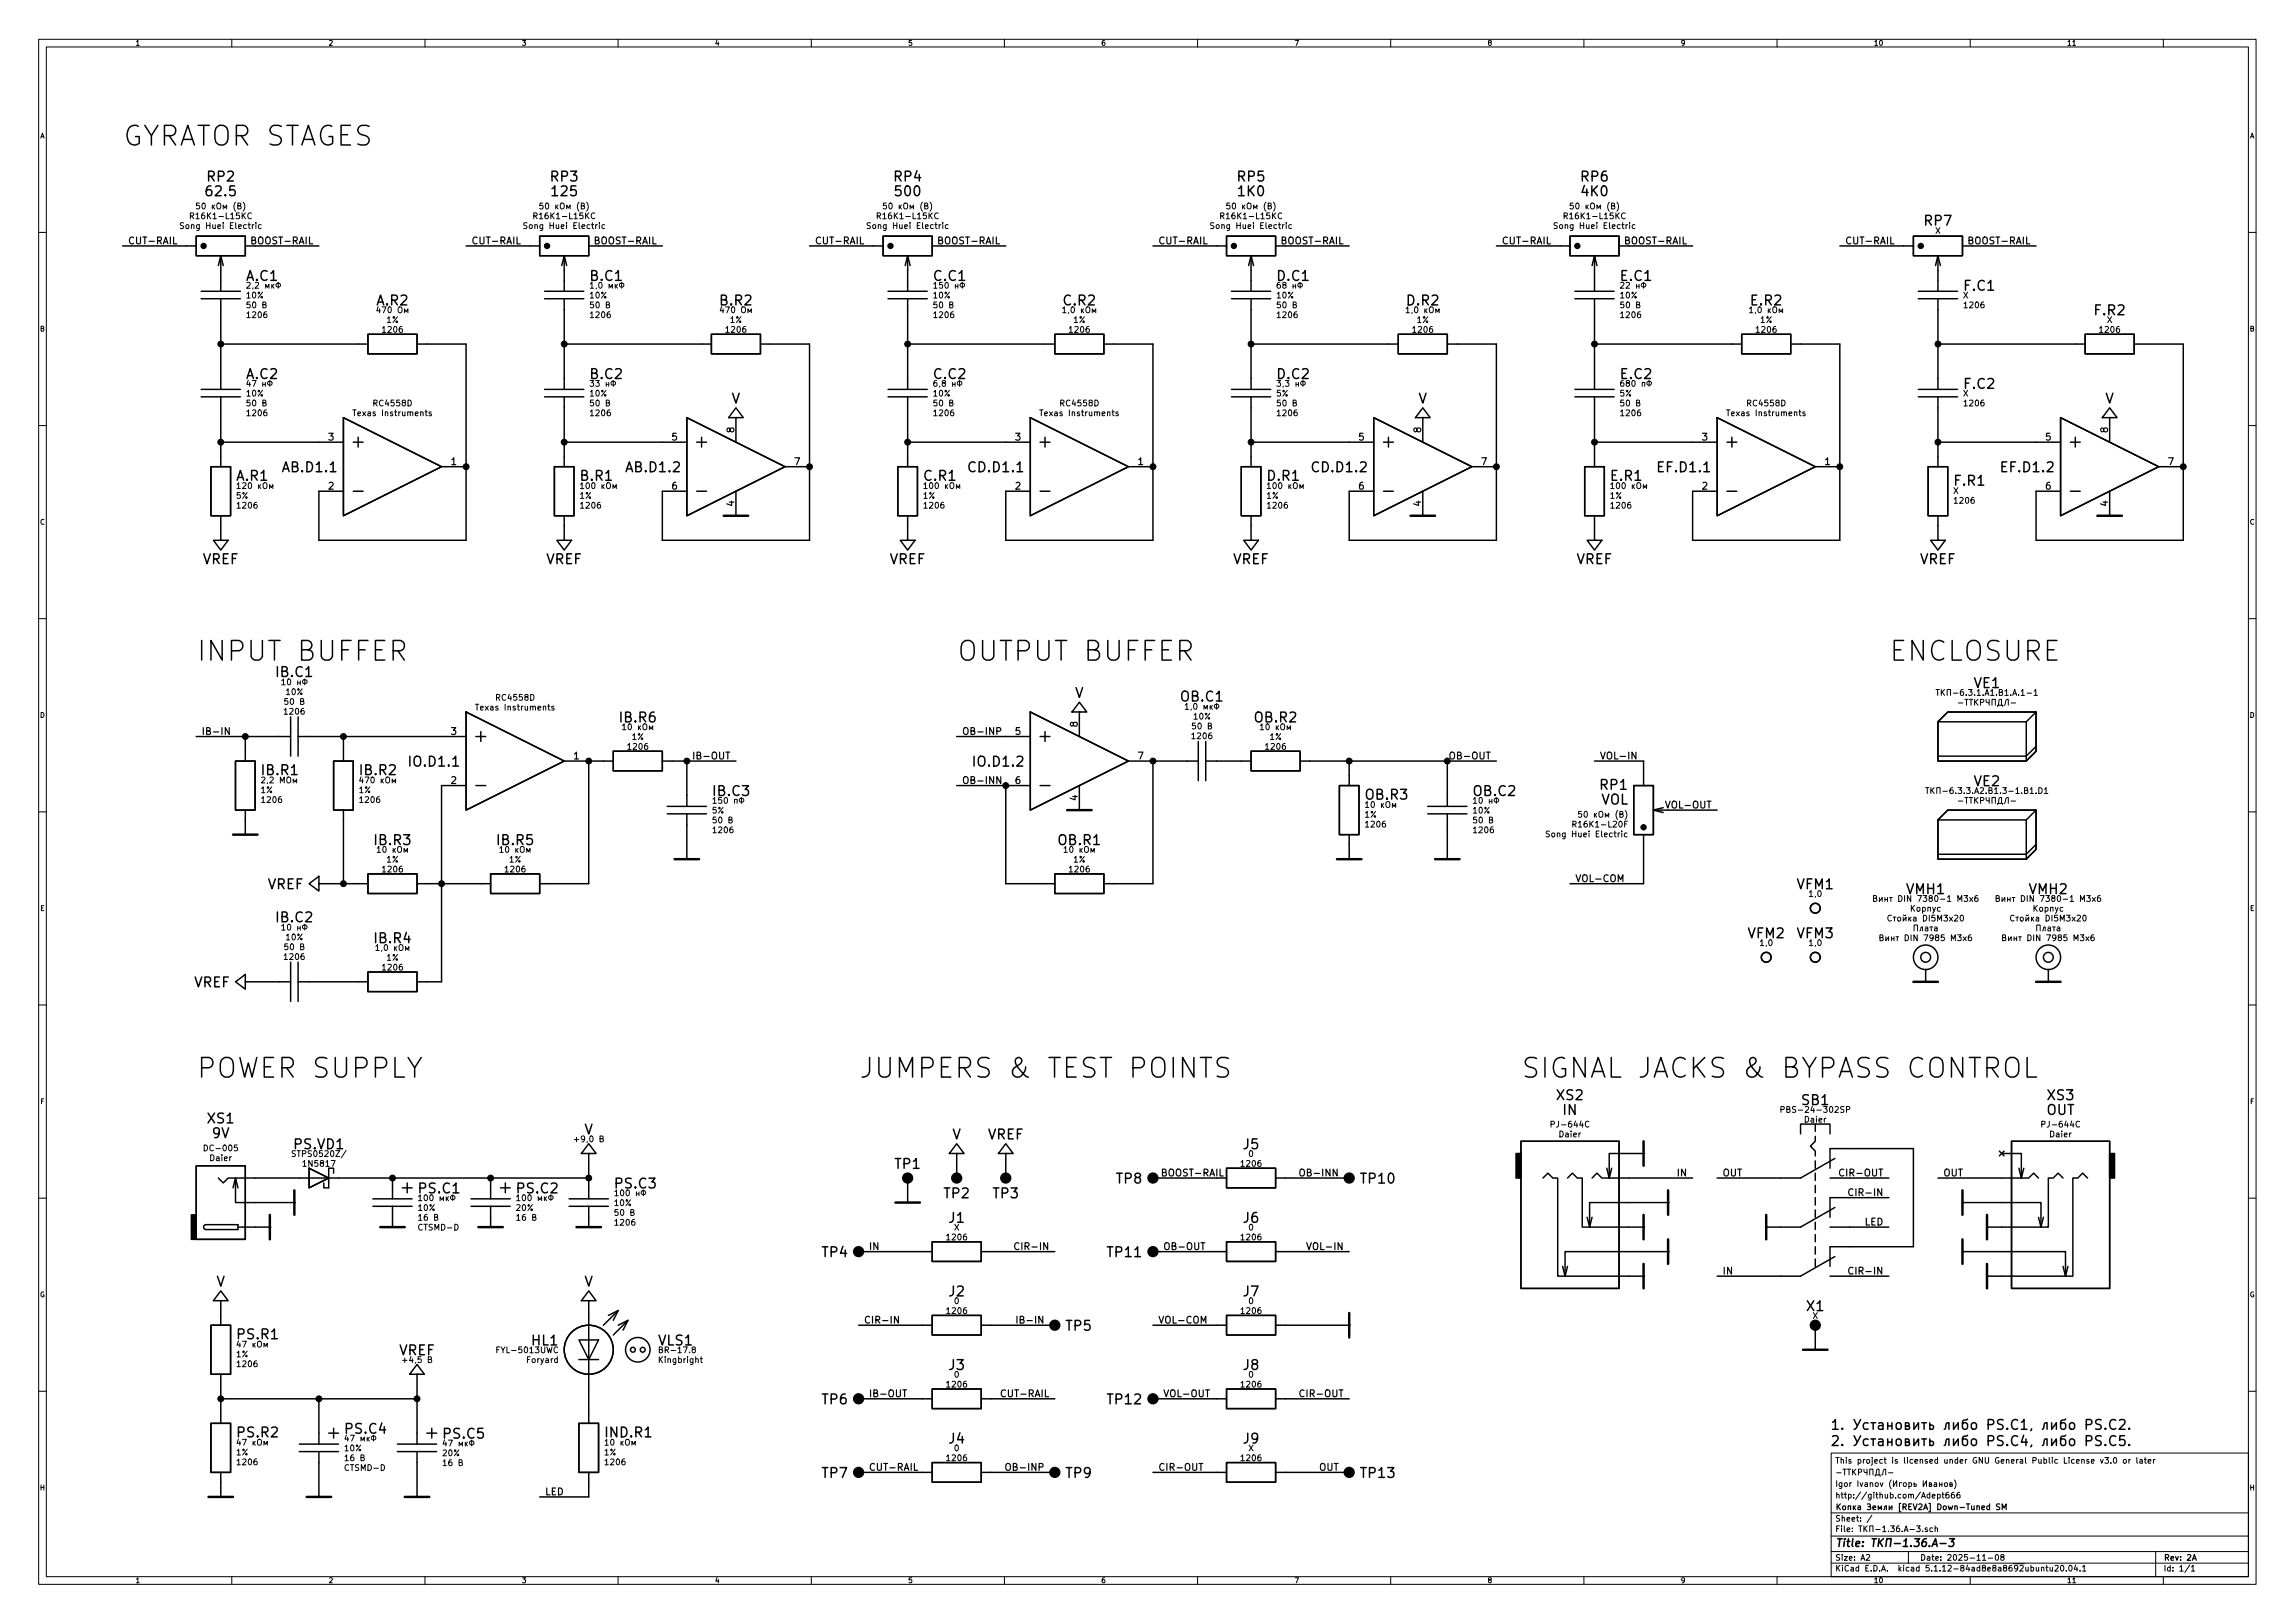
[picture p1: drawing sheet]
<svg xmlns="http://www.w3.org/2000/svg" width="594mm" height="420mm" viewBox="0 0 594 420" stroke-linecap="round" stroke-linejoin="round" font-family="sans-serif">
<defs><g id="words">
<g font-size="7.1">
<text x="31.7" y="37.8">GYRATOR STAGES</text>
<text x="50.8" y="171.1">INPUT BUFFER</text>
<text x="247.6" y="171.1">OUTPUT BUFFER</text>
<text x="488.9" y="171.1">ENCLOSURE</text>
<text x="50.8" y="279.1">POWER SUPPLY</text>
<text x="222.2" y="279.1">JUMPERS &amp; TEST POINTS</text>
<text x="393.7" y="279.1">SIGNAL JACKS &amp; BYPASS CONTROL</text>
</g>
<g font-size="3.5">
<text x="53.7" y="47">RP2</text>
<text x="142.6" y="47">RP3</text>
<text x="231.5" y="47">RP4</text>
<text x="320.4" y="47">RP5</text>
<text x="409.3" y="47">RP6</text>
<text x="53.7" y="50.8">62.5</text>
<text x="143.1" y="50.8">125</text>
<text x="232" y="50.8">500</text>
<text x="320.6" y="50.8">1K0</text>
<text x="409.5" y="50.8">4K0</text>
<text x="498.2" y="58.4">RP7</text>
<text x="63.9" y="72.7">A.C1</text>
<text x="152.9" y="72.7">B.C1</text>
<text x="241.8" y="72.7">C.C1</text>
<text x="330.7" y="72.7">D.C1</text>
<text x="419.6" y="72.7">E.C1</text>
<text x="508.5" y="75.3">F.C1</text>
<text x="97.6" y="79.1">A.R2</text>
<text x="186.5" y="79.1">B.R2</text>
<text x="275.4" y="79.1">C.R2</text>
<text x="364.3" y="79.1">D.R2</text>
<text x="453.3" y="79.1">E.R2</text>
<text x="542.3" y="81.6">F.R2</text>
<text x="63.9" y="98.1">A.C2</text>
<text x="152.9" y="98.1">B.C2</text>
<text x="241.8" y="98.1">C.C2</text>
<text x="330.7" y="98.1">D.C2</text>
<text x="419.6" y="98.1">E.C2</text>
<text x="508.5" y="100.7">F.C2</text>
<text x="189.3" y="104.5">V</text>
<text x="367.1" y="104.5">V</text>
<text x="544.9" y="104.5">V</text>
<text x="61.3" y="124.5">A.R1</text>
<text x="73.4" y="122.2">AB.D1.1</text>
<text x="150.4" y="124.5">B.R1</text>
<text x="162.3" y="122.2">AB.D1.2</text>
<text x="239.3" y="124.5">C.R1</text>
<text x="251" y="122.2">CD.D1.1</text>
<text x="328.2" y="124.5">D.R1</text>
<text x="339.9" y="122.2">CD.D1.2</text>
<text x="417" y="124.5">E.R1</text>
<text x="429.4" y="122.2">EF.D1.1</text>
<text x="506" y="125.7">F.R1</text>
<text x="518.3" y="122.2">EF.D1.2</text>
<text x="52.4" y="146">VREF</text>
<text x="141.3" y="146">VREF</text>
<text x="230.2" y="146">VREF</text>
<text x="319.1" y="146">VREF</text>
<text x="408" y="146">VREF</text>
<text x="496.9" y="146">VREF</text>
<text x="71.7" y="175.3">IB.C1</text>
<text x="511" y="178.1">VE1</text>
<text x="278.2" y="180.7">V</text>
<text x="305.7" y="181.6">OB.C1</text>
<text x="160.6" y="187">IB.R6</text>
<text x="324.8" y="187">OB.R2</text>
<text x="67.9" y="200.7">IB.R1</text>
<text x="93.3" y="200.7">IB.R2</text>
<text x="106.2" y="198.4">IO.D1.1</text>
<text x="252.3" y="198.4">IO.D1.2</text>
<text x="511" y="203.5">VE2</text>
<text x="184.8" y="206.1">IB.C3</text>
<text x="353.5" y="207">OB.R3</text>
<text x="381.5" y="206.1">OB.C2</text>
<text x="414.3" y="204.5">RP1</text>
<text x="414.4" y="208.3">VOL</text>
<text x="97.1" y="218.8">IB.R3</text>
<text x="128.8" y="218.8">IB.R5</text>
<text x="274" y="218.8">OB.R1</text>
<text x="69.2" y="230.2">VREF</text>
<text x="465.2" y="230.2">VFM1</text>
<text x="493.6" y="231.5">VMH1</text>
<text x="525.3" y="231.5">VMH2</text>
<text x="71.7" y="238.8">IB.C2</text>
<text x="97.1" y="244.2">IB.R4</text>
<text x="452.5" y="242.9">VFM2</text>
<text x="465.2" y="242.9">VFM3</text>
<text x="50.2" y="255.6">VREF</text>
<text x="403" y="284.8">XS2</text>
<text x="466.5" y="286.1">SB1</text>
<text x="530.1" y="284.8">XS3</text>
<text x="53.8" y="290.8">XS1</text>
<text x="151.2" y="293.7">V</text>
<text x="404.6" y="288.6">IN</text>
<text x="529.7" y="288.6">OUT</text>
<text x="55" y="294.6">9V</text>
<text x="76.3" y="297.5">PS.VD1</text>
<text x="246.5" y="295">V</text>
<text x="255.7" y="295">VREF</text>
<text x="321.9" y="297.5">J5</text>
<text x="231.7" y="302.6">TP1</text>
<text x="108.6" y="308.9">PS.C1</text>
<text x="134" y="308.9">PS.C2</text>
<text x="159.4" y="307.7">PS.C3</text>
<text x="244.4" y="310.2">TP2</text>
<text x="257.1" y="310.2">TP3</text>
<text x="289.1" y="306.4">TP8</text>
<text x="352.4" y="306.4">TP10</text>
<text x="245.7" y="316.6">J1</text>
<text x="321.9" y="316.6">J6</text>
<text x="212.9" y="325.4">TP4</text>
<text x="286.8" y="325.4">TP11</text>
<text x="56" y="333.1">V</text>
<text x="151.2" y="333.1">V</text>
<text x="245.7" y="335.6">J2</text>
<text x="321.9" y="335.6">J7</text>
<text x="467.7" y="339.4">X1</text>
<text x="61.6" y="346.7">PS.R1</text>
<text x="276" y="344.5">TP5</text>
<text x="103.3" y="350.8">VREF</text>
<text x="137.7" y="348.3">HL1</text>
<text x="170.5" y="348.3">VLS1</text>
<text x="245.7" y="354.7">J3</text>
<text x="321.9" y="354.7">J8</text>
<text x="212.9" y="363.5">TP6</text>
<text x="286.8" y="363.5">TP12</text>
<text x="89.5" y="371.2">PS.C4</text>
<text x="473.7" y="370.1">1.</text>
<text x="479.6" y="370.1">PS.C1, PS.C2.</text>
<text x="61.6" y="372.1">PS.R2</text>
<text x="114.9" y="372.4">PS.C5</text>
<text x="156.9" y="372.1">IND.R1</text>
<text x="245.7" y="373.7">J4</text>
<text x="321.9" y="373.7">J9</text>
<text x="473.7" y="374.3">2.</text>
<text x="479.6" y="374.3">PS.C4, PS.C5.</text>
<text x="212.9" y="382.6">TP7</text>
<text x="276" y="382.6">TP9</text>
<text x="352.4" y="382.6">TP13</text>
</g>
<text font-size="2.8" x="475" y="400.4">Title: -1.36.A-3</text>
<g font-size="2.5">
<text x="33" y="63.2">CUT-RAIL</text>
<text x="65.9" y="63.2">BOOST-RAIL</text>
<text x="121.9" y="63.2">CUT-RAIL</text>
<text x="154.8" y="63.2">BOOST-RAIL</text>
<text x="210.8" y="63.2">CUT-RAIL</text>
<text x="243.7" y="63.2">BOOST-RAIL</text>
<text x="299.7" y="63.2">CUT-RAIL</text>
<text x="332.6" y="63.2">BOOST-RAIL</text>
<text x="388.6" y="63.2">CUT-RAIL</text>
<text x="421.5" y="63.2">BOOST-RAIL</text>
<text x="477.5" y="63.2">CUT-RAIL</text>
<text x="510.4" y="63.2">BOOST-RAIL</text>
<text x="190.1" y="112" transform="rotate(-90 190.1 112)">8</text>
<text x="367.9" y="112" transform="rotate(-90 367.9 112)">8</text>
<text x="545.7" y="112" transform="rotate(-90 545.7 112)">8</text>
<text x="85" y="114">3</text>
<text x="173.9" y="114">5</text>
<text x="262.8" y="114">3</text>
<text x="351.7" y="114">5</text>
<text x="440.6" y="114">3</text>
<text x="529.5" y="114">5</text>
<text x="116.8" y="120.4">1</text>
<text x="205.7" y="120.4">7</text>
<text x="294.6" y="120.4">1</text>
<text x="383.5" y="120.4">7</text>
<text x="472.4" y="120.4">1</text>
<text x="561.3" y="120.4">7</text>
<text x="85" y="126.7">2</text>
<text x="173.9" y="126.7">6</text>
<text x="190.1" y="131" transform="rotate(-90 190.1 131)">4</text>
<text x="262.8" y="126.7">2</text>
<text x="351.7" y="126.7">6</text>
<text x="367.9" y="131" transform="rotate(-90 367.9 131)">4</text>
<text x="440.6" y="126.7">2</text>
<text x="529.5" y="126.7">6</text>
<text x="545.7" y="131" transform="rotate(-90 545.7 131)">4</text>
<text x="52.1" y="190.2">IB-IN</text>
<text x="116.8" y="190.2">3</text>
<text x="248.9" y="190.2">OB-INP</text>
<text x="262.8" y="190.2">5</text>
<text x="279" y="188.2" transform="rotate(-90 279 188.2)">8</text>
<text x="148.5" y="196.6">1</text>
<text x="180.7" y="196.6">IB-OUT</text>
<text x="294.6" y="196.6">7</text>
<text x="376.3" y="196.6">OB-OUT</text>
<text x="414" y="196.6">VOL-IN</text>
<text x="116.8" y="202.9">2</text>
<text x="248.9" y="202.9">OB-INN</text>
<text x="262.8" y="202.9">6</text>
<text x="279" y="207.2" transform="rotate(-90 279 207.2)">4</text>
<text x="432.1" y="209.3">VOL-OUT</text>
<text x="407.7" y="228.3">VOL-COM</text>
<text x="300.4" y="304.5">BOOST-RAIL</text>
<text x="337.9" y="304.5">OB-INN</text>
<text x="434.4" y="304.5">IN</text>
<text x="445.8" y="304.5">OUT</text>
<text x="477.4" y="304.5">CIR-OUT</text>
<text x="502.9" y="304.5">OUT</text>
<text x="480.1" y="309.6">CIR-IN</text>
<text x="482.7" y="317.2">LED</text>
<text x="224.8" y="323.6">IN</text>
<text x="264.2" y="323.6">CIR-IN</text>
<text x="301" y="323.6">OB-OUT</text>
<text x="339.6" y="323.6">VOL-IN</text>
<text x="445.8" y="329.9">IN</text>
<text x="480.1" y="329.9">CIR-IN</text>
<text x="223.5" y="342.6">CIR-IN</text>
<text x="264.7" y="342.6">IB-IN</text>
<text x="299.7" y="342.6">VOL-COM</text>
<text x="224.8" y="361.7">IB-OUT</text>
<text x="260.1" y="361.7">CUT-RAIL</text>
<text x="301" y="361.7">VOL-OUT</text>
<text x="337.7" y="361.7">CIR-OUT</text>
<text x="224.8" y="380.7">CUT-RAIL</text>
<text x="261.8" y="380.7">OB-INP</text>
<text x="299.7" y="380.7">CIR-OUT</text>
<text x="341.5" y="380.7">OUT</text>
<text x="141" y="387.1">LED</text>
</g>
<g font-size="2.1">
<text x="47.8" y="59.2">Song Huei Electric</text>
<text x="50.1" y="56.7">R16K1-L15KC</text>
<text x="53.9" y="54.2">50 (B)</text>
<text x="136.7" y="59.2">Song Huei Electric</text>
<text x="139" y="56.7">R16K1-L15KC</text>
<text x="142.8" y="54.2">50 (B)</text>
<text x="225.6" y="59.2">Song Huei Electric</text>
<text x="227.9" y="56.7">R16K1-L15KC</text>
<text x="231.7" y="54.2">50 (B)</text>
<text x="314.5" y="59.2">Song Huei Electric</text>
<text x="316.8" y="56.7">R16K1-L15KC</text>
<text x="320.6" y="54.2">50 (B)</text>
<text x="403.4" y="59.2">Song Huei Electric</text>
<text x="405.7" y="56.7">R16K1-L15KC</text>
<text x="409.5" y="54.2">50 (B)</text>
<text x="500.9" y="60.5">X</text>
<text x="63.8" y="77.2">10%</text>
<text x="66.5" y="74.7">2,2</text>
<text x="152.7" y="77.2">10%</text>
<text x="155.4" y="74.7">1,0</text>
<text x="241.6" y="77.2">10%</text>
<text x="243.6" y="74.7">150</text>
<text x="330.5" y="77.2">10%</text>
<text x="332.4" y="74.7">68</text>
<text x="419.4" y="77.2">10%</text>
<text x="421.3" y="74.7">22</text>
<text x="508.1" y="77.2">X</text>
<text x="64.2" y="82.3">1206</text>
<text x="99.5" y="81">470</text>
<text x="100.1" y="83.6">1%</text>
<text x="153.1" y="82.3">1206</text>
<text x="188.4" y="81">470</text>
<text x="189" y="83.6">1%</text>
<text x="242" y="82.3">1206</text>
<text x="277.6" y="81">1,0</text>
<text x="277.9" y="83.6">1%</text>
<text x="330.9" y="82.3">1206</text>
<text x="366.5" y="81">1,0</text>
<text x="366.8" y="83.6">1%</text>
<text x="419.8" y="82.3">1206</text>
<text x="455.4" y="81">1,0</text>
<text x="455.7" y="83.6">1%</text>
<text x="508.7" y="79.8">1206</text>
<text x="545.4" y="83.6">X</text>
<text x="99.2" y="86.1">1206</text>
<text x="188.1" y="86.1">1206</text>
<text x="277" y="86.1">1206</text>
<text x="365.9" y="86.1">1206</text>
<text x="454.8" y="86.1">1206</text>
<text x="543.7" y="86.1">1206</text>
<text x="65.7" y="100.1">47</text>
<text x="154.6" y="100.1">33</text>
<text x="243.6" y="100.1">6,8</text>
<text x="332.5" y="100.1">3,3</text>
<text x="421.4" y="100.1">680</text>
<text x="63.8" y="102.6">10%</text>
<text x="64.2" y="107.7">1206</text>
<text x="92.2" y="107.7">Texas Instruments</text>
<text x="97" y="105.2">RC4558D</text>
<text x="152.7" y="102.6">10%</text>
<text x="153.1" y="107.7">1206</text>
<text x="241.6" y="102.6">10%</text>
<text x="242" y="107.7">1206</text>
<text x="270" y="107.7">Texas Instruments</text>
<text x="274.8" y="105.2">RC4558D</text>
<text x="330.4" y="102.6">5%</text>
<text x="330.9" y="107.7">1206</text>
<text x="419.3" y="102.6">5%</text>
<text x="419.8" y="107.7">1206</text>
<text x="447.8" y="107.7">Texas Instruments</text>
<text x="452.6" y="105.2">RC4558D</text>
<text x="508.1" y="102.6">X</text>
<text x="508.7" y="105.2">1206</text>
<text x="61.2" y="129.1">5%</text>
<text x="61.6" y="131.6">1206</text>
<text x="64" y="126.6">120</text>
<text x="150.1" y="129.1">1%</text>
<text x="150.5" y="131.6">1206</text>
<text x="152.9" y="126.6">100</text>
<text x="239" y="129.1">1%</text>
<text x="239.4" y="131.6">1206</text>
<text x="241.8" y="126.6">100</text>
<text x="327.9" y="129.1">1%</text>
<text x="328.3" y="131.6">1206</text>
<text x="330.7" y="126.6">100</text>
<text x="416.8" y="129.1">1%</text>
<text x="417.2" y="131.6">1206</text>
<text x="419.6" y="126.6">100</text>
<text x="505.6" y="127.8">X</text>
<text x="506.1" y="130.4">1206</text>
<text x="74.1" y="179.9">10%</text>
<text x="74.7" y="177.4">10</text>
<text x="73.8" y="185">1206</text>
<text x="124" y="183.9">Texas Instruments</text>
<text x="128.7" y="181.4">RC4558D</text>
<text x="309.4" y="183.7">1,0</text>
<text x="505.5" y="180.1">-6.3.1.A1.B1.A.1-1</text>
<text x="163.6" y="191.5">1%</text>
<text x="163.6" y="189">10</text>
<text x="308.8" y="191.3">1206</text>
<text x="309" y="186.2">10%</text>
<text x="328.7" y="191.5">1%</text>
<text x="328.7" y="189">10</text>
<text x="162.7" y="194.1">1206</text>
<text x="327.8" y="194.1">1206</text>
<text x="95.7" y="202.8">470</text>
<text x="67.5" y="205.3">1%</text>
<text x="68" y="207.8">1206</text>
<text x="92.9" y="205.3">1%</text>
<text x="93.4" y="207.8">1206</text>
<text x="186.5" y="208">150</text>
<text x="356" y="209.1">10</text>
<text x="383.2" y="208">10</text>
<text x="503.2" y="205.5">-6.3.3.A2.B1.3-1.B1.D1</text>
<text x="184.4" y="210.6">5%</text>
<text x="184.8" y="215.7">1206</text>
<text x="353.3" y="211.6">1%</text>
<text x="353.7" y="214.2">1206</text>
<text x="381.3" y="210.6">10%</text>
<text x="381.7" y="215.7">1206</text>
<text x="408" y="214.2">R16K1-L20F</text>
<text x="411.7" y="211.6">50 (B)</text>
<text x="100.1" y="220.7">10</text>
<text x="131.9" y="220.7">10</text>
<text x="277.9" y="220.7">10</text>
<text x="401.3" y="216.7">Song Huei Electric</text>
<text x="99.2" y="225.8">1206</text>
<text x="100.1" y="223.3">1%</text>
<text x="131" y="225.8">1206</text>
<text x="131.8" y="223.3">1%</text>
<text x="277" y="225.8">1206</text>
<text x="277.9" y="223.3">1%</text>
<text x="468.4" y="232.2">1,0</text>
<text x="490.4" y="233.4">DIN 7380-1 M3x6</text>
<text x="522.2" y="233.4">DIN 7380-1 M3x6</text>
<text x="493.9" y="238.5">DI5M3x20</text>
<text x="525.6" y="238.5">DI5M3x20</text>
<text x="74.1" y="243.4">10%</text>
<text x="74.7" y="240.9">10</text>
<text x="455.7" y="244.9">1,0</text>
<text x="468.4" y="244.9">1,0</text>
<text x="491.3" y="243.6">DIN 7985 M3x6</text>
<text x="523.1" y="243.6">DIN 7985 M3x6</text>
<text x="73.8" y="248.5">1206</text>
<text x="99.2" y="251.2">1206</text>
<text x="99.8" y="246.1">1,0</text>
<text x="100.1" y="248.7">1%</text>
<text x="402.2" y="291.9">PJ-644C</text>
<text x="462.7" y="288.1">PBS-24-302SP</text>
<text x="467.3" y="290.6">Daier</text>
<text x="529.2" y="291.9">PJ-644C</text>
<text x="53.5" y="298">DC-005</text>
<text x="76.5" y="299.5">STPS0520Z/</text>
<text x="150" y="295.7">+9,0</text>
<text x="323.3" y="299.5">0</text>
<text x="403.7" y="294.4">Daier</text>
<text x="530.8" y="294.4">Daier</text>
<text x="54.5" y="300.5">Daier</text>
<text x="78.8" y="302">1N5817</text>
<text x="321.5" y="302">1206</text>
<text x="111" y="310.9">100</text>
<text x="136.4" y="310.9">100</text>
<text x="161.1" y="309.6">100</text>
<text x="108.3" y="313.5">10%</text>
<text x="133.7" y="313.5">20%</text>
<text x="159.1" y="312.2">10%</text>
<text x="159.4" y="317.3">1206</text>
<text x="108.6" y="318.5">CTSMD-D</text>
<text x="245.3" y="321.1">1206</text>
<text x="246.9" y="318.5">X</text>
<text x="321.5" y="321.1">1206</text>
<text x="323.3" y="318.5">0</text>
<text x="245.3" y="340.1">1206</text>
<text x="247.1" y="337.6">0</text>
<text x="321.5" y="340.1">1206</text>
<text x="323.3" y="337.6">0</text>
<text x="469.2" y="341.4">X</text>
<text x="61.2" y="351.3">1%</text>
<text x="61.6" y="353.9">1206</text>
<text x="63.9" y="348.8">47</text>
<text x="105.6" y="352.8">+4,5</text>
<text x="129.2" y="350.3">FYL-5013UWC</text>
<text x="136.5" y="352.8">Foryard</text>
<text x="170.8" y="352.8">Kingbright</text>
<text x="171.4" y="350.3">BR-17.8</text>
<text x="245.3" y="359.2">1206</text>
<text x="247.1" y="356.6">0</text>
<text x="321.5" y="359.2">1206</text>
<text x="323.3" y="356.6">0</text>
<text x="61.2" y="376.7">1%</text>
<text x="63.9" y="374.2">47</text>
<text x="89.2" y="375.7">10%</text>
<text x="114.6" y="377">20%</text>
<text x="156.4" y="376.7">1%</text>
<text x="159.1" y="374.2">10</text>
<text x="247.1" y="375.7">0</text>
<text x="323.1" y="375.7">X</text>
<text x="61.6" y="379.3">1206</text>
<text x="89.6" y="380.8">CTSMD-D</text>
<text x="156.9" y="379.3">1206</text>
<text x="245.3" y="378.2">1206</text>
<text x="321.5" y="378.2">1206</text>
<text x="475" y="378.9">This project is licensed under GNU General Public License v3.0 or later</text>
<text x="475" y="387.9">http://github.com/Adept666</text>
<text x="475" y="384.9">Igor Ivanov ( )</text>
<text x="475" y="393.9">Sheet: /</text>
<text x="476.2" y="390.9">[REV2A] Down-Tuned SM</text>
<text x="475" y="396.6">File: -1.36.A-3.sch</text>
<text x="475" y="406.8">KiCad E.D.A. kicad 5.1.12-84ad8e8a8692ubuntu20.04.1</text>
<text x="475" y="404">Size: A2</text>
<text x="497" y="404">Date: 2025-11-08</text>
<text x="560" y="404">Rev: 2A</text>
<text x="560" y="406.8">Id: 1/1</text>
</g>
<g font-size="1.8">
<text x="35" y="11.8">1</text>
<text x="85" y="11.8">2</text>
<text x="135" y="11.8">3</text>
<text x="185" y="11.8">4</text>
<text x="235" y="11.8">5</text>
<text x="285" y="11.8">6</text>
<text x="335" y="11.8">7</text>
<text x="385" y="11.8">8</text>
<text x="435" y="11.8">9</text>
<text x="485" y="11.8">10</text>
<text x="535" y="11.8">11</text>
<text x="10.4" y="35.8">A</text>
<text x="582.4" y="35.8">A</text>
<text x="10.4" y="85.8">B</text>
<text x="582.4" y="85.8">B</text>
<text x="10.4" y="135.8">C</text>
<text x="582.4" y="135.8">C</text>
<text x="10.4" y="185.8">D</text>
<text x="582.4" y="185.8">D</text>
<text x="10.4" y="235.8">E</text>
<text x="582.4" y="235.8">E</text>
<text x="10.5" y="285.8">F</text>
<text x="582.5" y="285.8">F</text>
<text x="10.3" y="335.8">G</text>
<text x="582.3" y="335.8">G</text>
<text x="10.4" y="385.8">H</text>
<text x="582.4" y="385.8">H</text>
<text x="35" y="409.8">1</text>
<text x="85" y="409.8">2</text>
<text x="135" y="409.8">3</text>
<text x="185" y="409.8">4</text>
<text x="235" y="409.8">5</text>
<text x="285" y="409.8">6</text>
<text x="335" y="409.8">7</text>
<text x="385" y="409.8">8</text>
<text x="435" y="409.8">9</text>
<text x="485" y="409.8">10</text>
<text x="535" y="409.8">11</text>
</g>
</g></defs>
<g fill="none" stroke="#000" stroke-width=".26">
<path d="M10 10.2h574v400h-574zM12 12.2h570v396h-570zM60 10.2v2M110 10.2v2M160 10.2v2M210 10.2v2M260 10.2v2M310 10.2v2M360 10.2v2M410 10.2v2M460 10.2v2M510 10.2v2"/>
<path d="M536.5 11.8h.8M560 10.2v2M47.5 57.7h-.7l-.1 .5a.63 .63 0 0 1 .7 .8l-.2 .2-.5-.1M49.3 55.9l.7-.1 .1-.6-.8-.1v1.5M51.6 52.6h-.7l-.1 .7 .8-.1v.7l-.2 .2-.6-.2M52.4 52.7l.2-.1a.81 .81 0 0 1 .6 .7 .81 .81 0 0 1-.6 .8l-.3-.6zM61 52.3a1.78 1.78 0 0 0 0 2.4M61.6 53.3l.6-.1 .1-.5-.7-.1v1.5h.6l.2-.5-.3-.3M62.9 52.3a1.78 1.78 0 0 1 0 2.4M65.1 55.2a.68 .68 0 0 0-1 .7 .68 .68 0 0 0 1 .6M66.2 57.6v.2M66.2 58.2v1"/>
<path d="M67.6 58.2h-.4l-.3 .2 .2 .7h.5M136.4 57.7h-.7l-.1 .5a.63 .63 0 0 1 .7 .8l-.2 .2-.5-.1M138.2 55.9l.7-.1 .1-.6-.8-.1v1.5M140.5 52.6h-.7l-.1 .7 .8-.1v.7l-.2 .2-.6-.2M141.3 52.7l.2-.1a.81 .81 0 0 1 .6 .7 .81 .81 0 0 1-.6 .8l-.3-.6zM149.9 52.3a1.78 1.78 0 0 0 0 2.4M150.5 53.3l.6-.1 .1-.5-.7-.1v1.5h.6l.2-.5-.3-.3M151.8 52.3a1.78 1.78 0 0 1 0 2.4M154 55.2a.68 .68 0 0 0-1 .7 .68 .68 0 0 0 1 .6M155.1 57.6v.2M155.1 58.2v1M156.5 58.2h-.4l-.3 .2 .2 .7h.5"/>
<path d="M225.3 57.7h-.7l-.1 .5a.63 .63 0 0 1 .7 .8l-.2 .2-.5-.1M227.1 55.9l.7-.1 .1-.6-.8-.1v1.5M229.4 52.6h-.7l-.1 .7 .8-.1v.7l-.2 .2-.6-.2M230.2 52.7l.2-.1a.81 .81 0 0 1 .6 .7 .81 .81 0 0 1-.6 .8l-.3-.6zM238.8 52.3a1.78 1.78 0 0 0 0 2.4M239.4 53.3l.6-.1 .1-.5-.7-.1v1.5h.6l.2-.5-.3-.3M240.7 52.3a1.78 1.78 0 0 1 0 2.4M242.9 55.2a.68 .68 0 0 0-1 .7 .68 .68 0 0 0 1 .6M244 57.6v.2M244 58.2v1M245.4 58.2h-.4l-.3 .2 .2 .7h.5M314.2 57.7h-.7l-.1 .5a.63 .63 0 0 1 .7 .8l-.2 .2-.5-.1"/>
<path d="M316 55.9l.7-.1 .1-.6-.8-.1v1.5M318.3 52.6h-.7l-.1 .7 .8-.1v.7l-.2 .2-.6-.2M319.1 52.7l.2-.1a.81 .81 0 0 1 .6 .7 .81 .81 0 0 1-.6 .8l-.3-.6zM327.7 52.3a1.78 1.78 0 0 0 0 2.4M328.3 53.3l.6-.1 .1-.5-.7-.1v1.5h.6l.2-.5-.3-.3M329.6 52.3a1.78 1.78 0 0 1 0 2.4M331.8 55.2a.68 .68 0 0 0-1 .7 .68 .68 0 0 0 1 .6M332.9 57.6v.2M332.9 58.2v1M334.3 58.2h-.4l-.3 .2 .2 .7h.5M403.1 57.7h-.7l-.1 .5a.63 .63 0 0 1 .7 .8l-.2 .2-.5-.1M404.9 55.9l.7-.1 .1-.6-.8-.1v1.5"/>
<path d="M407.2 52.6h-.7l-.1 .7 .8-.1v.7l-.2 .2-.6-.2M408 52.7l.2-.1a.81 .81 0 0 1 .6 .7 .81 .81 0 0 1-.6 .8l-.3-.6zM416.6 52.3a1.78 1.78 0 0 0 0 2.4M417.2 53.3l.6-.1 .1-.5-.7-.1v1.5h.6l.2-.5-.3-.3M418.5 52.3a1.78 1.78 0 0 1 0 2.4M420.7 55.2a.68 .68 0 0 0-1 .7 .68 .68 0 0 0 1 .6M421.8 57.6v.2M421.8 58.2v1M423.2 58.2h-.4l-.3 .2 .2 .7h.5M10 60.2h2M63.9 73.2l.6-.1 .3 .4-1 1.1h1M64.7 78.2h-.7l-.1 .7 .7-.1 .1 .7-.2 .2-.6-.2"/>
<path d="M65.5 74.5l-.1 .3M65.5 78.3l.2-.1a.81 .81 0 0 1 .5 .7 .81 .81 0 0 1-.5 .8l-.3-.6zM68 78.9l.7-.1 .1-.5-.8-.1v1.5h.6l.3-.5-.3-.3M70.4 73.6v1M70.5 74l.4 .6M70.9 73.6l-.5 .6M72 73.1v1.5M97.9 79.4l-.4 1.1h1M98.2 80v1M103.3 79.5l.1-.1a.53 .53 0 0 1 .7 .6v.5a.51 .51 0 0 1-.5 .5 .51 .51 0 0 1-.6-.5zM152.8 73.5l.4-.4v1.5M152.8 74.6h.9"/>
<path d="M153.6 78.2h-.7l-.1 .7 .7-.1 .1 .7-.2 .2-.6-.2M154.4 74.5l-.1 .3M154.4 78.3l.2-.1a.81 .81 0 0 1 .5 .7 .81 .81 0 0 1-.5 .8l-.3-.6zM156.9 78.9l.7-.1 .1-.5-.8-.1v1.5h.6l.3-.5-.3-.3M159.3 73.6v1M159.4 74l.4 .6M159.8 73.6l-.5 .6M160.9 73.1v1.5M186.8 79.4l-.4 1.1h1M187.1 80v1M192 79.6l.3-.2a.53 .53 0 0 1 .7 .6v.5a.51 .51 0 0 1-.5 .5 .51 .51 0 0 1-.6-.5zM241.7 73.5l.4-.4v1.5"/>
<path d="M241.7 74.6h.9M242.5 78.2h-.7l-.1 .7 .7-.1 .1 .7-.2 .2-.6-.2M243.3 78.3l.2-.1a.81 .81 0 0 1 .5 .7 .81 .81 0 0 1-.5 .8l-.3-.6zM245.8 78.9l.7-.1 .1-.5-.8-.1v1.5h.6l.3-.5-.3-.3M247.3 74.1h.7M248 73.6v1M249.1 73.1v1.5M275.1 79.9l.4-.5v1.6M281.2 79.6l.3-.2a.53 .53 0 0 1 .6 .6v.5a.51 .51 0 0 1-.5 .5 .51 .51 0 0 1-.5-.5zM331.3 73.1l-.4 .1-.2 .2-.1 .9 .3 .3 .5-.1-.1-.8h-.4l-.3 .3M331.4 78.2h-.7l-.1 .7 .7-.1 .1 .7-.2 .2-.6-.2M332.2 78.3l.2-.1a.81 .81 0 0 1 .5 .7 .81 .81 0 0 1-.5 .8l-.3-.6z"/>
<path d="M334.7 74.1h.7M334.7 78.9l.7-.1 .1-.5-.8-.1v1.5h.6l.3-.5-.3-.3M335.4 73.6v1M336.5 73.1v1.5M364 79.9l.4-.5v1.6M370.2 79.5l.2-.1a.53 .53 0 0 1 .6 .6v.5a.51 .51 0 0 1-.5 .5 .51 .51 0 0 1-.5-.5zM419.5 73.2l.6-.1 .3 .4-1 1.1h1M420.3 78.2h-.7l-.1 .7 .7-.1 .1 .7-.2 .2-.6-.2M421.1 78.3l.2-.1a.81 .81 0 0 1 .5 .7 .81 .81 0 0 1-.5 .8l-.3-.6zM423.6 74.1h.7M423.6 78.9l.7-.1 .1-.5-.8-.1v1.5h.6l.3-.5-.3-.3M424.3 73.6v1"/>
<path d="M425.4 73.1v1.5M452.9 79.9l.4-.5v1.6M459 79.6l.3-.2a.53 .53 0 0 1 .6 .6v.5a.51 .51 0 0 1-.5 .5 .51 .51 0 0 1-.5-.5zM582 60.2h2M64.3 98.4l-.4 1.1h.9M64.6 99v1M69.8 98.5v1.5M104.7 81v-1l.5 .7 .4-.7v1M152.7 98.5h1l-.5 .6 .4 .1v.7l-.2 .1-.7-.1M158.7 98.5v1.5M193.6 81v-1l.5 .7 .4-.7v1M242.4 98.5h-.3l-.3 .3-.1 .9 .3 .3 .5-.1-.1-.8h-.4l-.3 .3"/>
<path d="M246.6 99.5h.6M247.2 99v1M248.4 98.5v1.5M275.1 81h.8M276.7 80.9l-.2 .3M282.8 81v-1l.4 .7 .4-.7v1M330.5 98.5h1l-.5 .6 .4 .1v.7l-.2 .1-.7-.1M335.5 99.5h.6M336.1 99v1M337.3 98.5v1.5M364 81h.8M365.6 80.9l-.2 .3"/>
<path d="M371.7 81v-1l.4 .7 .4-.7v1M420.2 98.5l-.5 .1-.2 1.1 .3 .3 .5-.1-.1-.8h-.4l-.3 .3M426.9 98.5v1.5M452.9 81h.8M454.5 80.9l-.2 .3M460.6 81v-1l.4 .7 .4-.7v1M10 110.2h2M64.7 103.6h-.7l-.1 .7 .7-.1 .1 .7-.2 .2-.6-.2M65.5 103.7l.2-.1a.81 .81 0 0 1 .5 .7 .81 .81 0 0 1-.5 .8l-.3-.6zM68 104.3l.7-.1 .1-.5-.8-.1v1.5h.6l.3-.5-.3-.3M91.3 106.1h.9M110 106.6h.6"/>
<path d="M110.3 106.1v1.3l.3 .2M111.6 106.7l-.3-.1-.3 .2 .1 .3 .5 .1v.4h-.6M153.6 103.6h-.7l-.1 .7 .7-.1 .1 .7-.2 .2-.6-.2M154.4 103.7l.2-.1a.81 .81 0 0 1 .5 .7 .81 .81 0 0 1-.5 .8l-.3-.6zM156.9 104.3l.7-.1 .1-.5-.8-.1v1.5h.6l.3-.5-.3-.3M242.5 103.6h-.7l-.1 .7 .7-.1 .1 .7-.2 .2-.6-.2M243.3 103.7l.2-.1a.81 .81 0 0 1 .5 .7 .81 .81 0 0 1-.5 .8l-.3-.6zM245.8 104.3l.7-.1 .1-.5-.8-.1v1.5h.6l.3-.5-.3-.3M269.1 106.1h.9M287.8 106.6h.6M288.1 106.1v1.3l.3 .2M289.4 106.7l-.3-.1-.3 .2 .1 .3 .5 .1v.4h-.6"/>
<path d="M331.4 103.6h-.7l-.1 .7 .7-.1 .1 .7-.2 .2-.6-.2M332.2 103.7l.2-.1a.81 .81 0 0 1 .5 .7 .81 .81 0 0 1-.5 .8l-.3-.6zM334.7 104.3l.7-.1 .1-.5-.8-.1v1.5h.6l.3-.5-.3-.3M420.3 103.6h-.7l-.1 .7 .7-.1 .1 .7-.2 .2-.6-.2M421.1 103.7l.2-.1a.81 .81 0 0 1 .5 .7 .81 .81 0 0 1-.5 .8l-.3-.6zM423.6 104.3l.7-.1 .1-.5-.8-.1v1.5h.6l.3-.5-.3-.3M425.1 100v-1h.7v1M446.9 106.1h.9M465.6 106.6h.6M465.9 106.1v1.3l.3 .2M467.2 106.7l-.3-.1-.3 .2 .1 .3 .5 .1v.4h-.6M582 110.2h2"/>
<path d="M61.3 125.4l.5-.4v1.5M61.3 126.5h.9M62.8 125.1l.6-.1 .3 .4-1 1.1h1M68.2 125.2l.3-.2a.53 .53 0 0 1 .6 .5v.5a.51 .51 0 0 1-.8 .4l-.2-.4zM69.8 126.5v-1l.4 .8 .4-.8v1M150.2 125.4l.5-.4v1.5M150.2 126.5h.9M151.8 125.1l.3-.1a.81 .81 0 0 1 .5 .7 .81 .81 0 0 1-.5 .8l-.4-.6zM157.1 125.2l.3-.2a.53 .53 0 0 1 .6 .5v.5a.51 .51 0 0 1-.8 .4l-.2-.4zM158.7 126.5v-1l.4 .8 .4-.8v1M239.1 125.4l.5-.4v1.5M239.1 126.5h.9"/>
<path d="M240.7 125.1l.3-.1a.81 .81 0 0 1 .5 .7 .81 .81 0 0 1-.5 .8l-.4-.6zM246 125.2l.3-.2a.53 .53 0 0 1 .6 .5v.5a.51 .51 0 0 1-.8 .4l-.2-.4zM247.6 126.5v-1l.4 .8 .4-.8v1M328 125.4l.5-.4v1.5M328 126.5h.9M329.6 125.1l.3-.1a.81 .81 0 0 1 .5 .7 .81 .81 0 0 1-.5 .8l-.4-.6zM334.9 125.2l.3-.2a.53 .53 0 0 1 .6 .5v.5a.51 .51 0 0 1-.8 .4l-.2-.4zM336.5 126.5v-1l.4 .8 .4-.8v1M416.9 125.4l.5-.4v1.5M416.9 126.5h.9M418.5 125.1l.3-.1a.81 .81 0 0 1 .5 .7 .81 .81 0 0 1-.5 .8l-.4-.6zM423.8 125.2l.3-.2a.53 .53 0 0 1 .6 .5v.5a.51 .51 0 0 1-.8 .4l-.2-.4z"/>
<path d="M425.4 126.5v-1l.4 .8 .4-.8v1M10 160.2h2M72.9 176.2l.5-.4v1.5M72.9 177.3h.9M77.1 176.8h.6M77.7 176.3v1M78.9 175.8v1.5M501.1 178.5h.9M501.6 178.5v1.5M502.5 178.5v1.5M502.7 179.1l.7 .9M503.4 178.5l-.9 .9"/>
<path d="M523.2 178.9l.4-.4v1.5M524.7 179.4h1.2M526.5 178.9l.5-.4v1.5M582 160.2h2M74.5 180.8h-.7l-.1 .8 .7-.1 .1 .7-.2 .2-.6-.2M75.3 181l.2-.2a.81 .81 0 0 1 .5 .8 .81 .81 0 0 1-.5 .8l-.4-.6zM77.8 181.6l.7-.1v-.5l-.7-.2v1.6h.6l.3-.5-.4-.3M123.1 182.3h.9M141.8 182.8h.6M142 182.3v1.3l.4 .2M143.4 182.9l-.4-.1-.2 .2 .1 .3 .5 .1v.4h-.6M161.1 187.8l.5-.4v1.5"/>
<path d="M161.1 188.9h.9M162.7 187.5l.2-.1a.81 .81 0 0 1 .6 .8 .81 .81 0 0 1-.6 .7l-.3-.6zM166.5 187.6l.3-.2 .6 .2v.8a.51 .51 0 0 1-.5 .5 .51 .51 0 0 1-.5-.5zM168.1 188.9v-1l.4 .8 .5-.8v1M306.8 182.5l.4-.4v1.5M306.8 183.6h.9M308.4 183.6l-.1 .2M309.4 187.2h-.7l-.1 .7 .8-.1v.8l-.2 .1-.6-.1M310.2 187.3l.2-.1a.81 .81 0 0 1 .6 .8 .81 .81 0 0 1-.6 .7l-.3-.6zM312.8 187.9l.6-.1 .1-.5-.7-.1v1.5h.6l.2-.5-.3-.3M313.3 182.6v1M313.4 183l.4 .6"/>
<path d="M313.8 182.6l-.5 .6M314.9 182.1v1.5M326.2 187.8l.5-.4v1.5M326.2 188.9h.9M327.8 187.5l.2-.1a.81 .81 0 0 1 .6 .8 .81 .81 0 0 1-.6 .7l-.3-.6zM331.6 187.6l.3-.2 .6 .2v.8a.51 .51 0 0 1-.5 .5 .51 .51 0 0 1-.5-.5zM333.2 188.9v-1l.4 .8 .5-.8v1M504 180v-1.5h.9v1.5M506.9 182h1.2M508.6 181h.9M509 181v1.6M509.8 181h.8"/>
<path d="M510.2 181v1.6M511.1 181v1.6M511.4 181.7l.6 .9M512 181l-.9 .9M512.7 181.8h.7l.1-.6-.8-.2v1.6M514.1 181l.1 .8 .7 .1M514.9 181v1.6M515.6 182.6v-1.6h.9v1.6M517.1 182.9v-.3h1.3v.3M517.3 182.6l.1-1.3 .4-.3h.3v1.6M518.8 182.6l.2-.3 .3-1.1 .3-.2h.3v1.6M520.6 182h1.1"/>
<path d="M523.2 180h.9M526.5 180h.9M10 210.2h2M67.7 201.3l.6-.1 .3 .4-1 1.1h1M69.3 202.6l-.1 .3M69.9 201.3l.6-.1 .3 .4-1 1.1h1M72.6 202.7v-1.5l.5 1.1 .5-1.1v1.5M74.3 201.4l.3-.2a.53 .53 0 0 1 .7 .5v.5a.51 .51 0 0 1-.5 .5 .51 .51 0 0 1-.6-.5zM75.9 202.7v-1l.5 .8 .4-.8v1M93.5 201.1l-.4 1.1h.9M93.8 201.7v1M94.5 201.2h1l-.7 1.5"/>
<path d="M97.6 219.6l.5-.5v1.6M99.2 219.3l.2-.2a.81 .81 0 0 1 .6 .8 .81 .81 0 0 1-.6 .8l-.3-.6zM99.9 201.4l.3-.2a.53 .53 0 0 1 .7 .5v.5a.51 .51 0 0 1-.8 .4l-.3-.4zM101.5 202.7v-1l.5 .8 .4-.8v1M103 219.3l.3-.2 .6 .2v.9a.51 .51 0 0 1-.5 .5 .51 .51 0 0 1-.5-.5zM129.4 219.6l.4-.5v1.6M131 219.3l.2-.2a.81 .81 0 0 1 .5 .8 .81 .81 0 0 1-.5 .8l-.4-.6zM134.7 219.3l.4-.2 .5 .2 .1 .9a.51 .51 0 0 1-.5 .5 .51 .51 0 0 1-.5-.5zM184.6 206.9l.4-.5v1.6M184.6 208h.8M185.3 211.5h-.7v.7h.7v.7l-.2 .1-.5-.1M186.2 211.6l.2-.1a.81 .81 0 0 1 .5 .8 .81 .81 0 0 1-.5 .7l-.4-.5z"/>
<path d="M188.7 212.2h.7v-.6l-.7-.1v1.5h.6l.3-.5-.4-.3M190.1 208v-1h.7v1M191.9 206.4v1.6M275.4 219.6l.5-.5v1.6M277 219.3l.2-.2a.81 .81 0 0 1 .6 .8 .81 .81 0 0 1-.6 .8l-.3-.6zM280.8 219.3l.3-.2 .6 .2v.9a.51 .51 0 0 1-.5 .5 .51 .51 0 0 1-.5-.5zM353.5 207.9l.4-.4v1.5M353.5 209h.8M355.1 207.6l.2-.1a.81 .81 0 0 1 .5 .8 .81 .81 0 0 1-.5 .7l-.4-.6zM358.8 207.7l.3-.2 .6 .2 .1 .8a.51 .51 0 0 1-.5 .6 .51 .51 0 0 1-.6-.6zM360.4 209v-1l.5 .8 .4-.8v1M381.4 206.9l.4-.5v1.6"/>
<path d="M381.4 208h.9M382.2 211.5h-.7l-.1 .7h.7l.1 .7-.2 .1-.6-.1M383 211.6l.2-.1a.81 .81 0 0 1 .5 .8 .81 .81 0 0 1-.5 .7l-.3-.5zM385.5 207.5h.7M385.5 212.2h.7l.1-.6-.8-.1v1.5h.6l.3-.5-.3-.3M386.2 207v1M387.3 206.4v1.6M401.1 215.2h-.7l-.1 .5a.63 .63 0 0 1 .7 .8l-.2 .2-.6-.1M407.1 213.4l.7-.1 .1-.6-.8-.1v1.5M409.4 210h-.7l-.1 .8 .7-.1 .1 .7-.2 .2-.6-.2M410.2 210.2l.2-.2a.81 .81 0 0 1 .5 .8 .81 .81 0 0 1-.5 .8l-.4-.6zM418.7 209.8a1.78 1.78 0 0 0 0 2.4"/>
<path d="M419.3 210.8l.7-.1v-.5l-.7-.2v1.6h.6l.3-.5-.4-.3M419.8 215.1v.2M419.8 215.6v1.1M420.5 213.3h.6M420.7 209.8a1.78 1.78 0 0 1 0 2.4M421.2 215.7l-.4-.1-.3 .3 .1 .7h.6M421.3 212.6h-.8v1.5M498.4 203.9h.9M498.9 203.9v1.5M499.8 203.9v1.5M500 204.5l.7 .9M500.7 203.9l-.9 .9"/>
<path d="M501.3 205.4v-1.5h.9v1.5M506.9 207.4h1.2M508.6 206.4h.9M509 206.4v1.6M509.8 206.4h.8M510.2 206.4v1.6M511.1 206.4v1.6M511.4 207.1l.6 .9M512 206.4l-.9 .9M512.7 207.2h.7l.1-.6-.8-.2v1.6M514.1 206.4l.1 .8 .7 .1M514.9 206.4v1.6"/>
<path d="M515.6 208v-1.6h.9v1.6M517.1 208.3v-.3h1.3v.3M517.3 208l.1-1.3 .4-.3h.3v1.6M518.8 208l.2-.3 .3-1.1 .3-.2h.3v1.6M520.6 207.4h1.1M525.5 204.3l.5-.4v1.5M525.5 205.4h.9M527 205.3v.1M527.8 203.9a.77 .77 0 0 1 .8 .8 .77 .77 0 0 1-.8 .7zM529.2 204.3l.4-.4v1.5M529.2 205.4h.9M582 210.2h2"/>
<path d="M72.9 239.7l.5-.4v1.5M77.7 239.8v1M78.9 239.3v1.5M97.6 220.7h.9M104.6 220.7v-1l.4 .7 .5-.7v1M129.4 220.7h.9M136.3 220.7v-1l.5 .7 .4-.7v1M275.4 220.7h.9M282.4 220.7v-1l.4 .7 .5-.7v1M485 232.6l.7-.2v-.4l-.7-.2v1.6h.5l.3-.5-.3-.3M486.5 232.4v1l.7-1v1M487.9 232.9h.7"/>
<path d="M487.9 232.4v1M488.6 232.4v1M489.1 232.4h.7M489.5 232.4v1M489.6 237a.68 .68 0 0 0-.9 .7 .68 .68 0 0 0 .9 .6M490 237.4h.8M490.4 237.4v1M491.3 237.6h.6v.8l-.6-.1zM492.7 237.4v1l.7-1v1M492.7 236.8l.2 .2 .4-.2M494.8 234.4v1.5M495 235l.6 .9"/>
<path d="M495.6 234.4l-.8 .8M496.3 235h.7l-.1 .8h-.6zM497.7 235l.4-.1 .3 .3-.2 .6h-.5M497.7 234.9v1.5M499 235.9v-1h.7v1M499.5 240h.8M499.9 240v1M500.3 234.9l.3 1M501 234.9l-.5 1.4-.2 .1M502.2 235l-.4-.1-.3 .3 .1 .6h.6M504.6 237.4l.8 1M505.4 237.4l-.8 1"/>
<path d="M505.9 237l.6-.1 .3 .5-.9 1h.9M506.8 233.4v-1.6l.5 1.1 .5-1.1v1.6M507.5 237l.2-.1a.81 .81 0 0 1 .6 .8 .81 .81 0 0 1-.6 .7l-.3-.5zM508.4 231.8h.9l-.5 .6 .5 .2v.6l-.2 .2-.7-.2M509.9 232.4l.8 1M510.7 232.4l-.8 1M511.9 231.8l-.4 .1-.3 .3v.9l.3 .3 .5-.2-.1-.7-.4-.1-.3 .3M516.7 232.6l.7-.2v-.4l-.7-.2v1.6h.6l.3-.5-.4-.3M518.2 232.4v1l.8-1v1M519.7 232.9h.6M519.7 232.4v1M520.3 232.4v1"/>
<path d="M520.9 232.4h.7M521.2 232.4v1M521.4 237a.68 .68 0 0 0-1 .7 .68 .68 0 0 0 1 .6M521.8 237.4h.7M522.1 237.4v1M523 237.6h.7l-.1 .8-.6-.1zM524.4 237.4v1l.7-1v1M524.5 236.8l.2 .2 .4-.2M526.5 234.4v1.5M526.7 235l.7 .9M527.4 234.4l-.9 .8M528 235h.7l-.1 .8h-.6z"/>
<path d="M529.4 235l.4-.1 .3 .3-.1 .6h-.6M529.4 234.9v1.5M530.8 235.9v-1h.6v1M531.3 240h.7M531.7 240v1M532 234.9l.4 1M532.8 234.9l-.5 1.4-.3 .1M534 235l-.4-.1-.3 .3 .1 .6h.6M536.4 237.4l.8 1M537.2 237.4l-.8 1M537.7 237l.6-.1 .3 .5-1 1h1M538.6 233.4v-1.6l.5 1.1 .5-1.1v1.6"/>
<path d="M539.3 237l.2-.1a.81 .81 0 0 1 .5 .8 .81 .81 0 0 1-.5 .7l-.4-.5zM540.2 231.8h.9l-.5 .6 .4 .2v.6l-.2 .2-.6-.2M541.6 232.4l.8 1M542.4 232.4l-.8 1M543.6 231.8l-.4 .1-.2 .3-.1 .9 .3 .3 .5-.2-.1-.7-.4-.1-.3 .3M72.9 240.8h.9M74.5 244.3h-.7l-.1 .8 .7-.1 .1 .7-.2 .2-.6-.2M75.3 244.5l.2-.2a.81 .81 0 0 1 .5 .8 .81 .81 0 0 1-.5 .8l-.4-.6zM77.1 240.3h.6M77.8 245.1l.7-.1v-.5l-.7-.2v1.6h.6l.3-.5-.4-.3M97.3 245l.4-.5v1.6M97.3 246.1h.8"/>
<path d="M98.9 246l-.2 .3M103.4 244.7l.3-.2a.53 .53 0 0 1 .6 .6v.5a.51 .51 0 0 1-.5 .5 .51 .51 0 0 1-.5-.5zM105 246.1v-1l.4 .7 .4-.7v1M486.6 242.7l.7-.1v-.5l-.7-.1v1.5h.6l.3-.5-.4-.3M488.2 242.5v1l.7-1v1M489.6 243h.7M489.6 242.5v1M490.3 242.5v1M495.5 241v-1.5h.9v1.5M497 241l.5-1h.2v1M498.4 240h.6v1M499 240.3l-.7 .3 .2 .4 .5-.1"/>
<path d="M500.8 240h.6v1M501.4 240.3l-.7 .3 .2 .4 .5-.1M506.7 242h1l-.5 .6 .4 .1v.7l-.2 .1-.7-.1M508.2 242.5l.8 1M509 242.5l-.8 1M510.2 242l-.5 .1-.2 1.1 .3 .3 .5-.1-.1-.8h-.4l-.3 .3M518.4 242.7l.6-.1 .1-.5-.7-.1v1.5h.6l.3-.5-.4-.3M519.9 242.5v1l.7-1v1M521.4 243h.6M521.4 242.5v1M522 242.5v1M527.2 241v-1.5h.9v1.5"/>
<path d="M528.7 241l.5-1h.2v1M530.1 240h.6l.1 1M530.8 240.3l-.7 .3 .2 .4 .5-.1M532.5 240h.6l.1 1M533.2 240.3l-.7 .3 .2 .4 .5-.1M538.5 242h.9l-.5 .6 .5 .1v.7l-.3 .1-.6-.1M539.9 242.5l.8 1M540.7 242.5l-.8 1M542 242l-.5 .1-.3 1.1 .3 .3 .5-.1v-.8h-.5l-.3 .3M10 260.2h2M582 260.2h2M52.9 296.4a.77 .77 0 0 1 .8 .8 .77 .77 0 0 1-.8 .7z"/>
<path d="M61.4 296.4h-.7l-.1 .7 .7-.1 .1 .8-.2 .1-.6-.1M76.5 298h-.8v.5a.63 .63 0 0 1 .7 .8l-.2 .1-.6-.1M89.6 297.8l-1.3 2M148.6 295h1.2M149.2 294.4v1.2M155.3 294.8l.8-.1v-.5l-.8-.1v1.5h.6l.3-.5-.4-.3M401.5 291.1l.7-.1 .1-.6-.8-.1v1.5M411.3 290.4a.68 .68 0 0 0-.9 .6 .68 .68 0 0 0 .9 .6M461 287.2h.7l.1-.6-.8-.1v1.5M478 287.2h.7l.1-.6-.8-.1v1.5M528.5 291.1l.8-.1v-.6l-.8-.1v1.5M538.3 290.4a.68 .68 0 0 0-.9 .6 .68 .68 0 0 0 .9 .6"/>
<path d="M10 310.2h2M108.3 309.7l.5-.4v1.5M108.3 310.8h.9M108.4 314.8l.4-.4v1.5M108.4 315.9h.8M109.9 309.4l.3-.1a.81 .81 0 0 1 .5 .8 .81 .81 0 0 1-.5 .7l-.4-.5zM110.5 314.4h-.3l-.3 .3-.1 .9 .3 .3 .5-.1-.1-.8h-.4l-.3 .3M112.5 315.1l.7-.1v-.5l-.7-.1v1.5h.6l.3-.5-.4-.3M115.5 309.8v1M115.7 310.3l.4 .5M116.1 309.8l-.6 .6M117.2 309.3v1.5"/>
<path d="M133.7 309.7l.5-.4v1.5M133.7 310.8h.9M133.8 314.8l.4-.4v1.5M133.8 315.9h.8M135.3 309.4l.3-.1a.81 .81 0 0 1 .5 .8 .81 .81 0 0 1-.5 .7l-.4-.5zM135.9 314.4h-.3l-.3 .3-.1 .9 .3 .3 .5-.1-.1-.8h-.4l-.3 .3M137.9 315.1l.7-.1v-.5l-.7-.1v1.5h.6l.3-.5-.4-.3M140.9 309.8v1M141.1 310.3l.4 .5M141.5 309.8l-.6 .6M142.6 309.3v1.5M159.2 308.5l.4-.5v1.6"/>
<path d="M159.2 309.6h.8M159.9 313.1h-.7v.7h.7v.7l-.2 .1-.5-.1M160.8 313.2l.2-.1a.81 .81 0 0 1 .5 .8 .81 .81 0 0 1-.5 .7l-.4-.5zM163.3 313.8h.7v-.6l-.7-.1v1.5h.6l.3-.5-.4-.3M164.7 309.1h.7M165.4 308.6v1M166.5 308v1.6M582 310.2h2M61.7 347.1l-.3 1.1h.9M62.1 347.7v1M62.7 347.2h1.1l-.7 1.5M66.7 347.4l.3-.2 .6 .2 .1 .8a.51 .51 0 0 1-.5 .6 .51 .51 0 0 1-.6-.6z"/>
<path d="M68.3 348.7v-1l.5 .8 .4-.8v1M104.2 352.2h1.2M104.8 351.6v1.1M110.9 351.9l.7-.1v-.5l-.7-.1v1.5h.6l.3-.5-.4-.3M128.6 349.4h.5M129.3 348.7h-.7v1.5M144.3 348.8a.68 .68 0 0 0-.9 .6 .68 .68 0 0 0 .9 .7M170.7 349.4l.7-.1v-.5l-.7-.1v1.5h.5l.3-.5-.3-.3M179.4 349.3l-.3-.3 .1-.2h.7v.5h-.5l-.3 .3 .3 .6 .5-.1 .1-.2-.3-.6M181.3 351.7h.5M181.5 351.2v1.3l.3 .2M10 360.2h2"/>
<path d="M61.7 372.5l-.3 1.1h.9M62.1 373.1v1M62.7 372.6h1.1l-.7 1.5M66.7 372.8l.3-.2 .6 .2 .1 .8a.51 .51 0 0 1-.5 .6 .51 .51 0 0 1-.6-.6zM68.3 374.1v-1l.5 .8 .4-.8v1M89.3 377.1l.4-.5v1.5M89.3 378.1h.9M89.7 371.5l-.4 1.1h.9M90 372.1v1M90.7 371.5h1l-.7 1.6M91.5 376.6h-.3l-.4 .4v.8l.3 .3 .5-.1-.1-.7-.4-.1-.3 .3M93.4 373.1v-1l.5 .7 .4-.7v1"/>
<path d="M93.4 377.3h.7l.1-.6-.8-.1v1.5h.6l.3-.5-.3-.3M95 372.1v1M95.2 372.5l.4 .6M95.6 372.1l-.6 .5M96.7 371.5v1.6M114.7 378.3l.4-.4v1.5M114.7 379.4h.9M115.1 372.7l-.4 1.1h.9M115.4 373.3v1M116.1 372.8h1l-.7 1.5M116.9 377.9h-.3l-.4 .3v.9l.3 .3 .5-.1-.1-.8h-.4l-.3 .3M118.8 374.3v-1l.5 .8 .4-.8v1"/>
<path d="M118.8 378.6l.7-.1 .1-.5-.8-.1v1.5h.6l.3-.5-.3-.3M120.4 373.3v1M120.6 373.8l.4 .5M121 373.3l-.6 .6M122.1 372.8v1.5M156.6 373l.4-.4v1.5M156.6 374.1h.9M158.2 372.7l.2-.1a.81 .81 0 0 1 .5 .8 .81 .81 0 0 1-.5 .7l-.3-.6zM162 372.8l.3-.2 .6 .2v.8a.51 .51 0 0 1-.5 .6 .51 .51 0 0 1-.5-.6zM163.6 374.1v-1l.4 .8 .4-.8v1M474 376.2h108v32h-108zM541.4 378.3l.7-.1-.1-.3-.4-.1-.2 .2v.7h.6"/>
<path d="M543.7 377.8l.4 1 .3-1M544.9 377.3h.9l-.5 .6 .4 .1v.7h-.8M546.4 378.7v.1M547.2 377.5l.2-.2a.8 .8 0 0 1 .5 .8 .8 .8 0 0 1-.5 .7l-.3-.6zM549.7 377.9h.7v.8h-.7zM551.1 377.8v1M551.5 377.8l-.4 .3M553.1 377.3v1.3l.3 .2M553.9 377.9h.6l.1 .9M554.6 378.2l-.8 .3 .3 .3 .5-.1M555.1 377.8h.5M555.3 377.3v1.3l.3 .2"/>
<path d="M556.1 378.3l.7-.1-.1-.3-.4-.1-.2 .2v.7h.6M557.4 377.8v1M557.9 377.8l-.5 .3M582 360.2h2M474 397.7h108M474 391.7h108M475.4 381.3h1.2M477.1 380.3h.8M477.5 380.3v1.5M478.2 380.3h.9M478.6 380.3v1.5M479.6 380.3v1.5"/>
<path d="M479.8 381l.6 .8M480.4 380.3l-.8 .9M481.1 381.1l.7-.1v-.6l-.7-.1v1.5M482.5 380.3l.1 .8 .7 .1M483.3 380.3v1.5M484 381.8v-1.5h.8v1.5M484.6 392.2l-1.3 2M485.4 382.2v-.4h1.3v.4M485.6 381.8l.2-1.2 .3-.3h.3v1.5M487.1 381.8l.2-.2 .3-1 .3-.3h.2v1.5M488.8 381.3h1.2M489.6 383.1a1.71 1.71 0 0 0 0 2.3"/>
<path d="M490.1 383.3v1.5l.9-1.5v1.5M492.3 383.8h-.6v1M492.8 384h.6v.7h-.6zM492.9 396.5l.5-1.5 .5 1.5M493.1 396.1h.7M494.1 383.9l.5-.1 .2 .3v.6l-.7 .1M494.1 383.8v1.5M494.4 396h1.2M495.5 383.8v1h.5v-.5l-.5-.1M496.1 395h1l-.6 .6 .5 .1v.7h-.9M497.7 396.4v.1M497.8 383.3v1.5l.9-1.5v1.5"/>
<path d="M498.9 395.6l-.3-.1-.3 .2 .1 .3 .5 .1v.3h-.6M499.4 384.3h.5l.1-.3-.2-.2h-.4v1h.6v-.3l-.2-.2M500.2 387.3l.7-.1-.1-.3-.4-.1-.2 .2 .1 .7h.5M500.3 395.6l-.5-.1-.3 .3 .1 .6h.7M500.7 383.9h.6v.9M500.9 395.6h.6v.9M500.9 395v1.5M501.3 384.2l-.7 .3 .2 .3h.5M501.5 386.9l.5-.1 .3 .3-.1 .6h-.7M501.5 386.8v1.5M502.1 384.3h.6M502.1 383.8v1"/>
<path d="M502.7 386.8h.6M502.7 383.8v1M502.9 386.3v1.3l.4 .2M503.4 384h.6v.7h-.6zM504.4 386.3l-.4 .1-.2 .3-.1 .8 .3 .3 .5-.1-.1-.7-.4-.1-.3 .3M504.7 384.3h.6v-.3l-.2-.2h-.4v1h.6v-.4l-.2-.1M505.8 386.3h-.3l-.3 .4-.1 .8 .3 .3 .5-.1-.1-.7-.4-.1-.3 .3M505.9 383.1a1.71 1.71 0 0 1 0 2.3M507.3 386.3h-.3l-.4 .4v.8l.2 .3 .5-.1v-.7l-.5-.1-.2 .3M60 408.2v2M110 408.2v2M160 408.2v2"/>
<path d="M210 408.2v2M260 408.2v2M310 408.2v2M360 408.2v2M410 408.2v2M460 408.2v2M474 404.7h108M474 401.7h108M483.1 402.6l.6-.2 .3 .5-.9 1h.9M494 401.7v3M510 408.2v2M513.2 403.9h.8"/>
<path d="M514.7 403.4h1.1M516.6 402.6l.2-.2a.81 .81 0 0 1 .5 .8 .81 .81 0 0 1-.5 .7l-.3-.5zM518.2 403.1l-.3-.3 .1-.2 .6-.1 .1 .4-.5 .2-.3 .3 .3 .5 .6-.3-.1-.4-.2-.1M528.4 405.9l.6-.1 .1 .9M528.4 405.7v1M529.6 405.7h.5M529.8 405.2v1.3l.3 .2M530.7 405.7v.9h.6M531.3 405.7v1M532 405.4l.5-.2 .3 .5-.9 1h.9M533.6 405.3l.1-.1a.8 .8 0 0 1 .6 .8 .8 .8 0 0 1-.6 .7 1 1 0 0 1-.1-1.4zM534.9 406.6v.1"/>
<path d="M535.7 405.4l.2-.2a.8 .8 0 0 1 .5 .8 .8 .8 0 0 1-.5 .7l-.4-.5zM536.5 409.7h.8M537.3 405.1l-.4 1.1h1M537.6 405.7v1M538.4 406.6v.1M539.1 405.7l.4-.5v1.5M539.1 406.7h.8M558 401.7v6.5M560 408.2v2M566.8 405.1l-1.2 2M567.3 405.7l.4-.5v1.5M567.3 406.7h.8"/>
<circle cx="72" cy="73.8" r=".56"/>
<circle cx="160.9" cy="73.8" r=".56"/>
<circle cx="249.1" cy="73.8" r=".56"/>
<circle cx="336.6" cy="73.8" r=".57"/>
<circle cx="425.5" cy="73.8" r=".57"/>
<circle cx="69.9" cy="99.2" r=".57"/>
<circle cx="158.8" cy="99.2" r=".57"/>
<circle cx="248.4" cy="99.2" r=".56"/>
<circle cx="337.3" cy="99.2" r=".56"/>
<circle cx="426.9" cy="99.2" r=".56"/>
<circle cx="78.9" cy="176.5" r=".57"/>
<circle cx="314.9" cy="182.9" r=".56"/>
<circle cx="192" cy="207.2" r=".56"/>
<circle cx="387.4" cy="207.2" r=".57"/>
<circle cx="78.9" cy="240" r=".57"/>
<circle cx="117.2" cy="310" r=".56"/>
<circle cx="142.6" cy="310" r=".56"/>
<circle cx="166.6" cy="308.8" r=".56"/>
<circle cx="96.7" cy="372.3" r=".56"/>
<circle cx="122.1" cy="373.6" r=".56"/>
</g>
<g fill="none" stroke="#000" stroke-width=".3">
<path d="M44.9 61.4v1.7h.9M133.8 61.4v1.7h.9M222.7 61.4v1.7h.9M311.6 61.4v1.7h.9M400.5 61.4v1.7h.9M489.4 61.4v1.7h.9M59.3 188.4v1.7l-1-1.7v1.7M179.6 194.7v1.8M258 189.3l.9-.1 .2-.2-.1-.5-1-.1v1.7M375.4 195l.4-.3 .5 .1a1.11 1.11 0 0 1-.2 1.7 .59 .59 0 0 1-.8-.6zM423.5 194.7v1.8l-1-1.8v1.8M259.1 201.1v1.7l-1.1-1.7v1.7"/>
<path d="M431.1 207.4l.6 1.8 .6-1.8M418.9 228.2v-1.7l.6 1.2 .6-1.2v1.7M315.8 302.7v1.7h.9M336.5 302.9l.4-.2 .5 .1a1.11 1.11 0 0 1-.2 1.6 .59 .59 0 0 1-.7-.5zM477.3 302.8a.84 .84 0 0 0-1.2 .6 .84 .84 0 0 0 .8 1l.4-.1M479.7 307.9a.8 .8 0 0 0-1.2 .7 .8 .8 0 0 0 1.2 .8M263.8 321.9a.8 .8 0 0 0-1.2 .7 .8 .8 0 0 0 1.2 .7M310.9 321.7h1M338.3 321.7l.5 1.8 .6-1.8M479.7 328.2a.8 .8 0 0 0-1.2 .8 .8 .8 0 0 0 1.2 .7M232.6 340.8v1.7l-1.1-1.7v1.7M233.7 359.8h1"/>
<path d="M234.2 359.8v1.8M260.3 360a.71 .71 0 0 0-.9 0 .71 .71 0 0 0-.2 .8l.3 .7 .8-.1M263.2 340.8v1.7M264.1 341.6l.7-.1 .2-.2-.1-.4-.8-.1v1.7h.7l.2-.1 .1-.4-.4-.4M310.9 342.5v-1.7l.7 1.2 .5-1.2v1.7M312.1 359.8h1M337.6 360a.84 .84 0 0 0-1.2 .6 .84 .84 0 0 0 .8 1l.4-.2M236.7 378.9v1.7h.8M260.6 379l.2-.1a.62 .62 0 0 1 .7 .6v.6a.6 .6 0 0 1-.6 .6 .6 .6 0 0 1-.6-.6v-.6zM310.4 378.9h1M310.9 378.9v1.7M475.5 389.3v1.5"/>
<path d="M476.4 389.3l-.9 .9M501.6 389.3a.76 .76 0 0 1 .9 .8 .76 .76 0 0 1-.9 .7zM503.1 390h.6v.7h-.6zM504.3 389.8l.3 1 .3-.7 .3 .7 .3-1M506 390l.6-.1 .1 .9M506 389.8v1M507.4 390.3h1.1M509 389.3h.9M509.4 389.3v1.5M510.4 389.8v.9h.6M511 389.8v1M511.7 390l.6-.1 .1 .9"/>
<path d="M511.7 389.8v1M513 390.3l.7-.1v-.3l-.5-.1-.2 .2 .1 .7h.6M515 389.9l-.4-.1-.3 .3 .1 .6h.6M515 389.3v1.5M517.7 389.4h-.8v.5a.63 .63 0 0 1 .7 .8h-.8M518.3 390.8v-1.5l.5 1.1 .5-1.1v1.5M567.5 403.9l.5-1.5 .5 1.5"/>
</g>
<path d="M495.7 398.3h1.2l-.7 .8 .4 .1 .2 .3-.2 .7-.3 .1-.8-.1M498.7 398.3l-.6 .1a1.39 1.39 0 0 0-.3 1.9l.7-.1 .2-.7-.4-.4h-.3l-.5 .4M500.4 399.8h.9M502.2 399.6h1.5M504.7 398.3h1.2l-.8 .8 .5 .1 .2 .3-.2 .7-.3 .1-.9-.1M499.5 400.2l-.1 .1M500.1 400.3l.9-2 .4 2" fill="none" stroke="#000" stroke-width=".41"/>
<g fill="none" stroke="#000" stroke-width=".38">
<path d="M31.7 63.7h19.1M50.8 61.1h12.7v5.1h-12.7zM52.1 77.3h10.1M52.1 75.4h10.1M56.5 68.7l.6-2.5 .7 2.5M57.1 66.2v9.2M57.1 77.3v23.5M63.5 63.7h19M120.6 63.7h19.1M139.7 61.1h12.7v5.1h-12.7zM141 77.3h10.1M141 75.4h10.1"/>
<path d="M145.4 68.7l.6-2.5 .7 2.5M146 66.2v9.2M146 77.3v23.5M152.4 63.7h19M209.5 63.7h19.1M228.6 61.1h12.7v5.1h-12.7zM229.9 77.3h10.1M229.9 75.4h10.1M234.3 68.7l.6-2.5 .7 2.5M234.9 66.2v9.2M234.9 77.3v23.5M241.3 63.7h19"/>
<path d="M298.4 63.7h19.1M317.5 61.1h12.7v5.1h-12.7zM318.8 77.3h10.1M318.8 75.4h10.1M323.2 68.7l.6-2.5 .7 2.5M323.8 66.2v9.2M323.8 77.3v23.5M330.2 63.7h19M387.3 63.7h19.1M406.4 61.1h12.7v5.1h-12.7zM407.7 77.3h10.1M407.7 75.4h10.1"/>
<path d="M412.1 68.7l.6-2.5 .7 2.5M412.7 66.2v9.2M412.7 77.3v23.5M419.1 63.7h19M476.2 63.7h19.1M495.3 61.1h12.7v5.1h-12.7zM496.6 77.3h10.1M496.6 75.4h10.1M501 68.7l.6-2.5 .7 2.5M501.6 66.2v9.2M501.6 77.3v23.5M508 63.7h19"/>
<path d="M57.1 89.1h38.1M95.2 86.5h12.7v5.1h-12.7zM107.9 89.1h12.7v50.8h-38.1v-12.7h6.4M146 89.1h38.1M184.1 86.5h12.7v5.1h-12.7zM196.8 89.1h12.7v50.8h-38.1v-12.7h6.4M234.9 89.1h38.1M273 86.5h12.7v5.1h-12.7zM285.7 89.1h12.7v50.8h-38.1v-12.7h6.4M323.8 89.1h38.1M361.9 86.5h12.7v5.1h-12.7zM374.6 89.1h12.7v50.8h-38.1v-12.7h6.4"/>
<path d="M412.7 89.1h38.1M450.8 86.5h12.7v5.1h-12.7zM463.5 89.1h12.7v50.8h-38.1v-12.7h6.4M501.6 89.1h38.1M539.7 86.5h12.7v5.1h-12.7zM552.4 89.1h12.7v50.8h-38.1v-12.7h6.4M52.1 102.7h10.1M52.1 100.8h10.1M57.1 102.7v18.1M57.1 114.5h31.8M88.9 108.1l25.4 12.7-25.4 12.7zM91.4 114.5h2.6"/>
<path d="M92.7 113.2v2.5M141 102.7h10.1M141 100.8h10.1M146 102.7v18.1M146 114.5h31.8M177.8 108.1l25.4 12.7-25.4 12.7zM180.3 114.5h2.6M181.6 113.2v2.5M190.5 105.6l1.9 2.5h-3.8zM190.5 108.1v6.4M229.9 102.7h10.1M229.9 100.8h10.1"/>
<path d="M234.9 102.7v18.1M234.9 114.5h31.8M266.7 108.1l25.4 12.7-25.4 12.7zM269.2 114.5h2.6M270.5 113.2v2.5M318.8 102.7h10.1M318.8 100.8h10.1M323.8 102.7v18.1M323.8 114.5h31.8M355.6 108.1l25.4 12.7-25.4 12.7zM358.1 114.5h2.6M359.4 113.2v2.5"/>
<path d="M368.3 105.6l1.9 2.5h-3.8zM368.3 108.1v6.4M407.7 102.7h10.1M407.7 100.8h10.1M412.7 114.5h31.8M412.7 102.7v18.1M444.5 108.1l25.4 12.7-25.4 12.7zM447 114.5h2.6M448.3 113.2v2.5M496.6 102.7h10.1M496.6 100.8h10.1M501.6 114.5h31.8"/>
<path d="M501.6 102.7v18.1M533.4 108.1l25.4 12.7-25.4 12.7zM535.9 114.5h2.6M537.2 113.2v2.5M546.1 105.6l1.9 2.5h-3.8zM546.1 108.1v6.4M54.6 120.8h5.1v12.7h-5.1zM55.2 139.9h3.9l-2 2.5zM57.1 133.5v6.4M91.4 127.2h2.6M114.3 120.8h6.3M143.5 120.8h5.1v12.7h-5.1z"/>
<path d="M144.1 139.9h3.9l-2 2.5zM146 133.5v6.4M180.3 127.2h2.6M190.5 127.2v6.3M203.2 120.8h6.3M232.4 120.8h5.1v12.7h-5.1zM233 139.9h3.9l-2 2.5zM234.9 133.5v6.4M269.2 127.2h2.6M292.1 120.8h6.3M321.3 120.8h5.1v12.7h-5.1zM321.9 139.9h3.9l-2 2.5z"/>
<path d="M323.8 133.5v6.4M358.1 127.2h2.6M368.3 127.2v6.3M381 120.8h6.3M410.2 120.8h5.1v12.7h-5.1zM410.8 139.9h3.9l-2 2.5zM412.7 133.5v6.4M447 127.2h2.6M469.9 120.8h6.3M499.1 120.8h5.1v12.7h-5.1zM499.7 139.9h3.9l-2 2.5zM501.6 133.5v6.4"/>
<path d="M535.9 127.2h2.6M546.1 127.2v6.3M558.8 120.8h6.3M101.8 168.5h1.9a1.38 1.38 0 0 0 1-1.4 1.38 1.38 0 0 0-1-1.3h-1.9v5.1M103 168.5l1.7 2.4M50.8 190.7h24.4M61 197h5v12.7h-5zM63.5 190.7v6.3M75.2 185.6v10.1M77.2 190.7h43.4M77.2 185.6v10.1M86.4 197h5v12.7h-5z"/>
<path d="M88.9 190.7v6.3M120.6 184.3l25.4 12.7-25.4 12.7zM123.2 190.7h2.5M124.5 189.4v2.5M146 197h12.7M152.4 197v31.8h-12.7M158.7 194.5h12.7v5.1h-12.7zM171.4 197h19.1M177.8 197v11.8M247.6 190.7h19.1M266.7 184.3l25.4 12.7-25.4 12.7zM269.2 190.7h2.6"/>
<path d="M270.5 189.4v2.5M279.4 181.8l1.9 2.5h-3.8zM279.4 184.3v6.4M292.1 197h18.1M298.4 197v31.8h-12.7M310.2 191.9v10.2M312.1 191.9v10.2M312.1 197h11.7M323.8 194.5h12.7v5.1h-12.7zM336.5 197h50.8M349.2 197v6.4M374.6 197v11.8"/>
<path d="M412.7 197h12.7v6.4M501.6 186.9l2.6-2.6h22.8v10.2l-2.5 2.5h-22.9zM501.6 186.9h22.9M524.5 186.9v10.1M527 193.2l-2.5 2.5h-22.9M527 184.3l-2.5 2.6M63.5 209.7v6.4M88.9 209.7v19.1M120.6 203.4h-6.3v50.8h-6.4M123.2 203.4h2.5M172.7 210.7h10.2M172.7 208.8h10.2"/>
<path d="M177.8 210.7v11.7M247.6 203.4h19.1M260.3 203.4v25.4h12.7M269.2 203.4h2.6M279.4 203.4v6.3M346.7 203.4h5.1v12.7h-5.1zM349.2 216.1v6.3M369.6 210.7h10.1M369.6 208.8h10.1M374.6 210.7v11.7M422.9 203.4h5.1v12.7h-5.1zM425.4 216.1v12.7h-19"/>
<path d="M428 209.7h16.5M430.5 209.1l-2.5 .6 2.5 .7M501.6 212.3l2.6-2.6h22.8v10.2l-2.5 2.5h-22.9zM501.6 212.3h22.9M524.5 212.3v10.1M527 218.6l-2.5 2.5h-22.9M527 209.7l-2.5 2.6M80 228.8l2.5-1.9v3.8zM82.5 228.8h12.7M95.2 226.2h12.7v5.1h-12.7zM107.9 228.8h19.1M127 226.2h12.7v5.1h-12.7z"/>
<path d="M273 226.2h12.7v5.1h-12.7zM61 254.2l2.5-1.9v3.8zM63.5 254.2h11.7M75.2 249.1v10.1M77.2 249.1v10.1M77.2 254.2h18M95.2 251.6h12.7v5.1h-12.7zM498.5 251v3.2M530.2 251v3.2M310.7 273.8h2.9M318 274l-.8-.2h-1.1a1.23 1.23 0 0 0-1 1.2 1.23 1.23 0 0 0 1 1.2 1.84 1.84 0 0 1 1.9 1.2 1.32 1.32 0 0 1-1 1.4h-1.2l-.7-.2M519.4 274.5a1.7 1.7 0 0 1 2-.7 1.7 1.7 0 0 1 1.2 1.7v1.6a1.7 1.7 0 0 1-1.7 1.8 1.7 1.7 0 0 1-1.7-1.8v-1.6z"/>
<path d="M524.7 273.8v5h2.5M152.4 296.1l1.9 2.5h-3.8zM152.4 298.6v11.8M247.6 296.1l2 2.5h-3.9zM247.6 298.6v6.4M260.3 296.1l2 2.5h-3.9zM260.3 298.6v6.4M393.7 295.4h25.4v38.1h-25.4zM425.4 298.6h-8.8v6.4M466.1 293.5v-2.5h7.6v2.5M469.9 294.2v1.2l-1.3 1.3 1.3 1.3v1.3M469.9 291v1.9"/>
<path d="M475 299.9l-8.9 5.1h-21.6M517.6 298l1.2 1.2M518.2 298.6h5v6.4M518.8 298l-1.2 1.2M520.7 295.4h25.4v38.1h-25.4zM50.8 301.8h12.7v19h-12.7zM52.9 317.2l.3-.2h8.4v1.3h-8.4l-.4-.4zM56.5 305l1.3 1.2 1.3-1.2h93.3M60.3 307.5l.7-2.5 .6 2.5M61 305v6.3h15.2M61.6 317.7h8.2M80 302.4l5.1 2.6-5.1 2.5z"/>
<path d="M86.4 303.7v-1.3h-1.3v5.1h-1.3v-1.3M96.5 312.3h10.2M96.5 310.4h10.2M101.6 305v5.4M101.6 312.3v5.4M104.1 307.5h2.6M105.4 306.2v2.6M121.9 312.3h10.2M121.9 310.4h10.2M127 305v5.4M127 312.3v5.4M129.5 307.5h2.6"/>
<path d="M130.8 306.2v2.6M147.3 312.3h10.2M147.3 310.4h10.2M152.4 312.3v5.4M234.9 305v6.3M298.4 305h19.1M317.5 302.4h12.7v5.1h-12.7zM330.2 305h19M399.4 305l1.3-1.3 1.3 1.3h1.2v25.4h22.2M405.8 305l1.2-1.3 1.3 1.3h1.3v12.7h15.8M410.8 315.1l.7 2.6 .6-2.6M412.1 305l1.3-1.3 1.3 1.3h23.4"/>
<path d="M415.9 302.4l.7 2.6 .6-2.6M431.8 311.3h-20.3v6.4M469.9 300.5v1.9M469.9 303.7v1.9M469.9 306.9v1.9M469.9 310v2M469.9 313.2v1.9M469.9 316.4v1.9M469.9 319.6v1.9M473.7 317.7h15.2M473.7 305h15.2M473.7 302.4v-5.1h21.6v25.4h-21.6v5.1"/>
<path d="M475 312.6l-8.9 5.1h-8.9M488.9 310h-15.2v5.1M501.6 305h23.5l1.3-1.3 1.3 1.3M508 311.3h20.3v6.4M522.6 302.4l.6 2.6 .7-2.6M527.7 315.1l.6 2.6 .7-2.6M534 305l-1.2-1.3-1.3 1.3h-1.3v12.7h-15.9M540.4 305l-1.3-1.3-1.3 1.3h-1.2v25.4h-22.3M57.1 334.2l2 2.5h-3.9zM57.1 336.7v6.4M152.4 334.2l1.9 2.5h-3.8zM152.4 336.7v31.8"/>
<path d="M160 339.3l-3.8 3.8M222.2 324h19.1M241.3 321.5h12.7v5.1h-12.7zM254 324h19M298.4 324h19.1M317.5 321.5h12.7v5.1h-12.7zM330.2 324h19M404.5 327.8l.6 2.6 .7-2.6M431.8 324h-26.7v6.4M469.9 322.7v2M469.9 325.9v1.9M473.7 330.4h15.2"/>
<path d="M475 325.3l-8.9 5.1h-21.6M508 324h26.7v6.4M534 327.8l.7 2.6 .6-2.6M54.6 343.1h5.1v12.7h-5.1zM57.1 355.8v12.7M107.9 353.2l2 2.6h-3.9zM107.9 355.8v18.1M149.9 346.9h5l-2.5 5.1zM149.9 352h5M157.5 340.5l2.5-1.2-1.3 2.5M160 343.1l2.6-1.3-1.3 2.5M162.6 341.8l-3.9 3.8"/>
<path d="M222.2 343.1h19.1M241.3 340.5h12.7v5.1h-12.7zM241.3 359.6h12.7v5.1h-12.7zM254 343.1h19M298.4 343.1h19.1M317.5 359.6h12.7v5.1h-12.7zM317.5 340.5h12.7v5.1h-12.7zM330.2 343.1h19M469.9 343.1v6.3M54.6 368.5h5.1v12.7h-5.1zM57.1 362.1h50.8M77.5 375.8h10.1"/>
<path d="M77.5 373.9h10.1M82.5 362.1v11.8M82.5 375.8v11.7M85.1 371h2.5M86.4 369.7v2.6M102.9 375.8h10.1M102.9 373.9h10.1M107.9 375.8v11.7M110.5 371h2.5M111.8 369.7v2.6M149.9 368.5h5v12.7h-5zM222.2 362.1h19.1"/>
<path d="M241.3 378.6h12.7v5.1h-12.7zM254 362.1h19M298.4 362.1h19.1M317.5 378.6h12.7v5.1h-12.7zM330.2 362.1h19M505.7 368.3v1.7l1.2-1.7v1.7M505.7 372.5v1.7l1.2-1.7v1.7M509.3 367.4l-1.2 .4-.1 1.7a.68 .68 0 0 0 .7 .5 .68 .68 0 0 0 .6-.5v-.7l-.2-.4-.7-.1-.4 .3M509.3 371.5l-1.2 .5-.1 1.7a.68 .68 0 0 0 .7 .5 .68 .68 0 0 0 .6-.5v-.7l-.2-.4-.7-.1-.4 .3M510.4 368.6a.69 .69 0 0 1 .7-.3 .69 .69 0 0 1 .5 .5l-.1 1a.69 .69 0 0 1-.7 .2 .69 .69 0 0 1-.5-.5zM510.4 372.8a.69 .69 0 0 1 .7-.3 .69 .69 0 0 1 .5 .5l-.1 1a.69 .69 0 0 1-.7 .2 .69 .69 0 0 1-.5-.5zM514.7 368.8h.9a.68 .68 0 0 0 .5-.7 .68 .68 0 0 0-.5-.6h-.9v2.5"/>
<path d="M514.7 373h.9a.68 .68 0 0 0 .5-.7 .68 .68 0 0 0-.5-.6h-.9v2.5M518.5 367.6h-1.2a.59 .59 0 0 0-.2 .6 .59 .59 0 0 0 .5 .5 .92 .92 0 0 1 .9 .6l-.1 .5-.4 .2-.9-.1M518.5 371.8h-1.2a.59 .59 0 0 0-.2 .6 .59 .59 0 0 0 .5 .5 .92 .92 0 0 1 .9 .6l-.1 .5-.4 .2-.9-.1M519.6 369.8v.2M519.6 374v.2M522.3 367.7a1.03 1.03 0 0 0-1.3 0 1.03 1.03 0 0 0-.3 1.2 .95 .95 0 0 0 .5 1 .95 .95 0 0 0 1.1-.1M522.3 371.9a1.03 1.03 0 0 0-1.3 0 1.03 1.03 0 0 0-.3 1.2 .95 .95 0 0 0 .5 1 .95 .95 0 0 0 1.1-.1M523.2 368.2l.8-.7v2.5M523.2 370h1.5M523.8 371.5l-.6 1.8h1.6M524.4 372.5v1.7M525.9 369.9l-.2 .5"/>
<path d="M525.9 374.1l-.2 .5M528.7 370l.2-.1 .3-1.2 .3-.4h.4v1.7M528.7 374.2l.2-.1 .3-1.2 .3-.4h.4v1.7M531.1 368.3v1.7l1.2-1.7v1.7M531.1 372.5v1.7l1.2-1.7v1.7M534.7 367.4l-1.2 .4-.1 1.7a.68 .68 0 0 0 .7 .5 .68 .68 0 0 0 .6-.5v-.7l-.2-.4-.7-.1-.4 .3M534.7 371.5l-1.2 .5-.1 1.7a.68 .68 0 0 0 .7 .5 .68 .68 0 0 0 .6-.5v-.7l-.2-.4-.7-.1-.4 .3M535.8 368.6a.69 .69 0 0 1 .7-.3 .69 .69 0 0 1 .5 .5l-.1 1a.69 .69 0 0 1-.7 .2 .69 .69 0 0 1-.5-.5zM535.8 372.8a.69 .69 0 0 1 .7-.3 .69 .69 0 0 1 .5 .5l-.1 1a.69 .69 0 0 1-.7 .2 .69 .69 0 0 1-.5-.5zM540.1 368.8h.9a.68 .68 0 0 0 .5-.7 .68 .68 0 0 0-.5-.6h-.9v2.5M540.1 373h.9a.68 .68 0 0 0 .5-.7 .68 .68 0 0 0-.5-.6h-.9v2.5M543.9 367.6h-1.2a.59 .59 0 0 0-.2 .6 .59 .59 0 0 0 .5 .5 .92 .92 0 0 1 .9 .6l-.1 .5-.4 .2-.9-.1"/>
<path d="M543.9 371.8h-1.2a.59 .59 0 0 0-.2 .6 .59 .59 0 0 0 .5 .5 .92 .92 0 0 1 .9 .6l-.1 .5-.4 .2-.9-.1M545 369.8v.2M545 374v.2M547.7 367.7a1.03 1.03 0 0 0-1.3 0 1.03 1.03 0 0 0-.3 1.2 .95 .95 0 0 0 .5 1 .95 .95 0 0 0 1.1-.1M547.7 371.9a1.03 1.03 0 0 0-1.3 0 1.03 1.03 0 0 0-.3 1.2 .95 .95 0 0 0 .5 1 .95 .95 0 0 0 1.1-.1M548.6 367.7l.4-.2h.6l.4 .2 .1 .5-.1 .4-1.5 1.4h1.6M550 371.7h-1.2l-.2 1.2 .4-.3h.6l.4 .3v1.1l-.4 .2h-.6l-.4-.2M551.2 369.8v.2M551.2 374v.2M57.1 381.2v6.3M152.4 381.2v6.3h-12.7M222.2 381.2h19.1"/>
<path d="M254 381.2h19M298.4 381.2h19.1M330.2 381.2h19"/>
<circle cx="469.9" cy="235.1" r="1.27"/>
<circle cx="457.2" cy="247.8" r="1.27"/>
<circle cx="469.9" cy="247.8" r="1.27"/>
<circle cx="498.5" cy="247.8" r="1.27"/>
<circle cx="498.5" cy="247.8" r="3.2"/>
<circle cx="530.2" cy="247.8" r="1.27"/>
<circle cx="530.2" cy="247.8" r="3.2"/>
<circle cx="152.4" cy="349.4" r="6.3"/>
<circle cx="163.8" cy="349.4" r=".63"/>
<circle cx="165.1" cy="349.4" r="3.2"/>
<circle cx="166.4" cy="349.4" r=".63"/>
</g>
<g fill="#000">
<circle cx="190.5" cy="108.1" r=".19"/>
<circle cx="368.3" cy="108.1" r=".19"/>
<circle cx="546.1" cy="108.1" r=".19"/>
<circle cx="57.1" cy="139.9" r=".19"/>
<circle cx="146" cy="139.9" r=".19"/>
<circle cx="190.5" cy="133.5" r=".19"/>
<circle cx="234.9" cy="139.9" r=".19"/>
<circle cx="323.8" cy="139.9" r=".19"/>
<circle cx="368.3" cy="133.5" r=".19"/>
<circle cx="412.7" cy="139.9" r=".19"/>
<circle cx="501.6" cy="139.9" r=".19"/>
<circle cx="546.1" cy="133.5" r=".19"/>
<circle cx="279.4" cy="184.3" r=".19"/>
<circle cx="63.5" cy="216.1" r=".19"/>
<circle cx="279.4" cy="209.7" r=".19"/>
<circle cx="82.5" cy="228.8" r=".19"/>
<circle cx="177.8" cy="222.4" r=".19"/>
<circle cx="349.2" cy="222.4" r=".19"/>
<circle cx="374.6" cy="222.4" r=".19"/>
<circle cx="63.5" cy="254.2" r=".19"/>
<circle cx="498.5" cy="251" r=".19"/>
<circle cx="498.5" cy="254.2" r=".19"/>
<circle cx="530.2" cy="251" r=".19"/>
<circle cx="530.2" cy="254.2" r=".19"/>
<circle cx="152.4" cy="298.6" r=".19"/>
<circle cx="247.6" cy="298.6" r=".19"/>
<circle cx="260.3" cy="298.6" r=".19"/>
<circle cx="425.4" cy="298.6" r=".19"/>
<circle cx="69.8" cy="317.7" r=".19"/>
<circle cx="76.2" cy="311.3" r=".19"/>
<circle cx="101.6" cy="317.7" r=".19"/>
<circle cx="127" cy="317.7" r=".19"/>
<circle cx="152.4" cy="317.7" r=".19"/>
<circle cx="234.9" cy="311.3" r=".19"/>
<circle cx="234.9" cy="305" r=".19"/>
<circle cx="247.6" cy="305" r=".19"/>
<circle cx="260.3" cy="305" r=".19"/>
<circle cx="298.4" cy="305" r=".19"/>
<circle cx="349.2" cy="305" r=".19"/>
<circle cx="425.4" cy="317.7" r=".19"/>
<circle cx="431.8" cy="311.3" r=".19"/>
<circle cx="457.2" cy="317.7" r=".19"/>
<circle cx="508" cy="311.3" r=".19"/>
<circle cx="514.3" cy="317.7" r=".19"/>
<circle cx="57.1" cy="336.7" r=".19"/>
<circle cx="152.4" cy="336.7" r=".19"/>
<circle cx="222.2" cy="324" r=".19"/>
<circle cx="298.4" cy="324" r=".19"/>
<circle cx="425.4" cy="330.4" r=".19"/>
<circle cx="431.8" cy="324" r=".19"/>
<circle cx="508" cy="324" r=".19"/>
<circle cx="514.3" cy="330.4" r=".19"/>
<circle cx="107.9" cy="355.8" r=".19"/>
<circle cx="273" cy="343.1" r=".19"/>
<circle cx="349.2" cy="343.1" r=".19"/>
<circle cx="469.9" cy="343.1" r=".19"/>
<circle cx="469.9" cy="349.4" r=".19"/>
<circle cx="222.2" cy="362.1" r=".19"/>
<circle cx="298.4" cy="362.1" r=".19"/>
<circle cx="57.1" cy="387.5" r=".19"/>
<circle cx="82.5" cy="387.5" r=".19"/>
<circle cx="107.9" cy="387.5" r=".19"/>
<circle cx="222.2" cy="381.2" r=".19"/>
<circle cx="273" cy="381.2" r=".19"/>
<circle cx="349.2" cy="381.2" r=".19"/>
</g>
<g fill="#000" stroke="#000" stroke-width=".38">
<path d="M392.4 298.6h1.3v6.4h-1.3zM546.1 298.6h1.3v6.4h-1.3zM49.5 314.5h1.3v6.3h-1.3z"/>
<circle cx="52.7" cy="63.7" r=".63"/>
<circle cx="141.6" cy="63.7" r=".63"/>
<circle cx="230.5" cy="63.7" r=".63"/>
<circle cx="319.4" cy="63.7" r=".63"/>
<circle cx="408.3" cy="63.7" r=".63"/>
<circle cx="497.2" cy="63.7" r=".63"/>
<circle cx="425.4" cy="214.2" r=".63"/>
<circle cx="234.9" cy="305" r="1.27"/>
<circle cx="247.6" cy="305" r="1.27"/>
<circle cx="260.4" cy="305" r="1.27"/>
<circle cx="298.5" cy="305" r="1.27"/>
<circle cx="349.3" cy="305" r="1.27"/>
<circle cx="222.2" cy="324" r="1.27"/>
<circle cx="298.5" cy="324" r="1.27"/>
<circle cx="273.1" cy="343.1" r="1.27"/>
<circle cx="469.9" cy="343.1" r="1.27"/>
<circle cx="222.2" cy="362.1" r="1.27"/>
<circle cx="298.5" cy="362.1" r="1.27"/>
<circle cx="222.2" cy="381.2" r="1.27"/>
<circle cx="273.1" cy="381.2" r="1.27"/>
<circle cx="349.3" cy="381.2" r="1.27"/>
</g>
<g fill="none" stroke="#000" stroke-width=".63">
<path d="M187.3 133.5h6.4M365.1 133.5h6.4M542.9 133.5h6.4M60.3 216.1h6.4M276.2 209.7h6.4M174.6 222.4h6.4M346.1 222.4h6.3M371.5 222.4h6.3M495.3 254.2h6.3M527 254.2h6.4M425.4 295.4v6.4M69.8 314.5v6.3"/>
<path d="M76.2 308.1v6.4M98.4 317.7h6.4M123.8 317.7h6.4M149.2 317.7h6.4M231.8 311.3h6.3M425.4 314.5v6.3M431.8 308.1v6.4M457.2 314.5v6.3M508 308.1v6.4M514.3 314.5v6.3M349.2 339.9v6.3M425.4 327.2v6.3"/>
<path d="M431.8 320.8v6.4M508 320.8v6.4M514.3 327.2v6.3M466.7 349.4h6.4M54 387.5h6.3M79.4 387.5h6.3M104.8 387.5h6.3"/>
</g>
<g fill="#000" stroke="#000" stroke-width=".26">
<circle cx="57.2" cy="89.1" r=".76"/>
<circle cx="146.1" cy="89.1" r=".76"/>
<circle cx="235" cy="89.1" r=".76"/>
<circle cx="323.9" cy="89.1" r=".76"/>
<circle cx="412.8" cy="89.1" r=".76"/>
<circle cx="501.7" cy="89.1" r=".76"/>
<circle cx="57.2" cy="114.5" r=".76"/>
<circle cx="146.1" cy="114.5" r=".76"/>
<circle cx="235" cy="114.5" r=".76"/>
<circle cx="323.9" cy="114.5" r=".76"/>
<circle cx="412.8" cy="114.5" r=".76"/>
<circle cx="501.7" cy="114.5" r=".76"/>
<circle cx="120.7" cy="120.8" r=".76"/>
<circle cx="209.6" cy="120.8" r=".76"/>
<circle cx="298.5" cy="120.8" r=".76"/>
<circle cx="387.4" cy="120.8" r=".76"/>
<circle cx="476.3" cy="120.8" r=".76"/>
<circle cx="565.2" cy="120.8" r=".76"/>
<circle cx="63.5" cy="190.7" r=".76"/>
<circle cx="88.9" cy="190.7" r=".76"/>
<circle cx="152.4" cy="197" r=".76"/>
<circle cx="177.8" cy="197" r=".76"/>
<circle cx="298.5" cy="197" r=".76"/>
<circle cx="349.3" cy="197" r=".76"/>
<circle cx="374.7" cy="197" r=".76"/>
<circle cx="260.4" cy="203.4" r=".76"/>
<circle cx="88.9" cy="228.8" r=".76"/>
<circle cx="114.3" cy="228.8" r=".76"/>
<circle cx="101.6" cy="305" r=".76"/>
<circle cx="127" cy="305" r=".76"/>
<circle cx="152.4" cy="305" r=".76"/>
<circle cx="57.1" cy="362.1" r=".76"/>
<circle cx="82.5" cy="362.1" r=".76"/>
<circle cx="107.9" cy="362.1" r=".76"/>
</g>
<use href="#words"/>
</svg>
